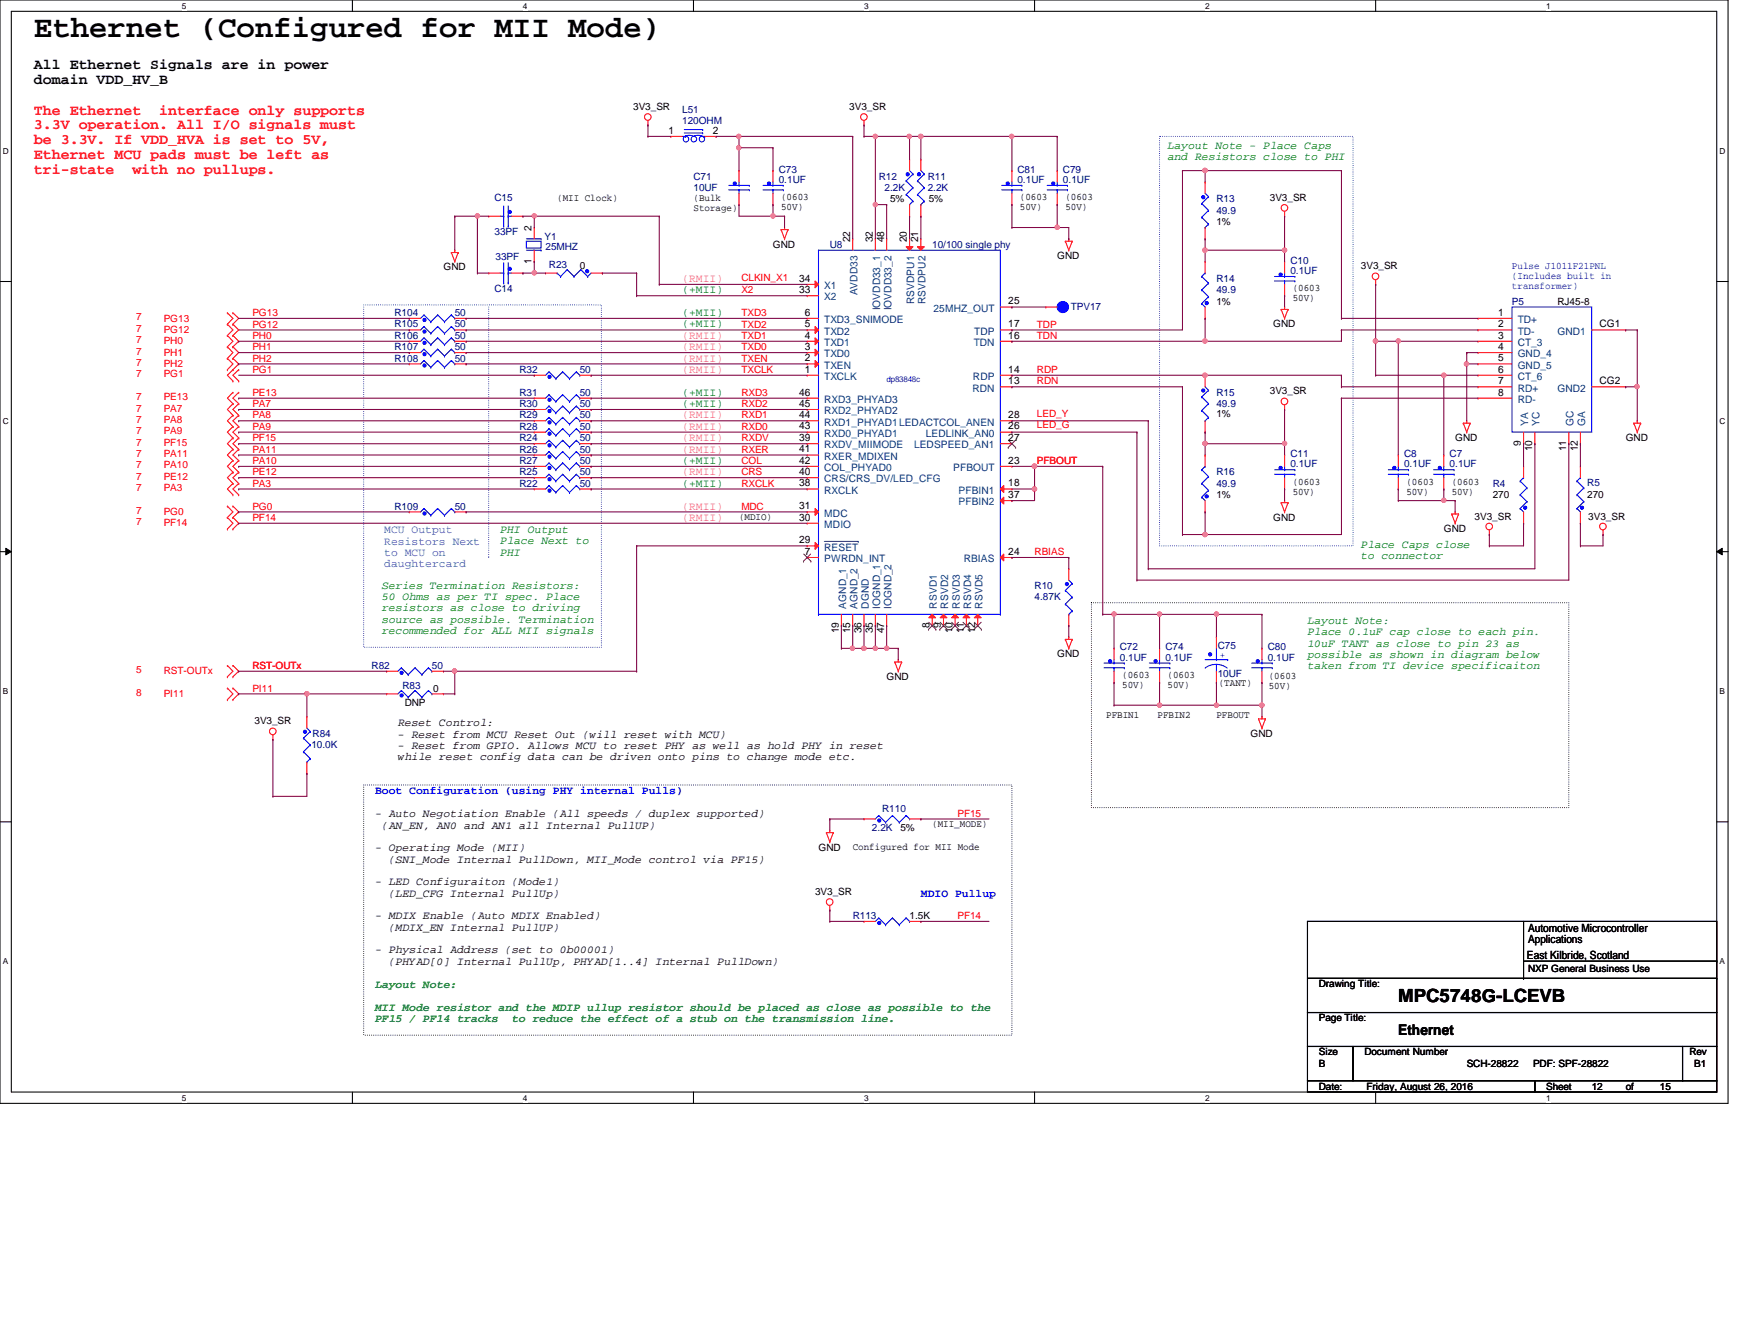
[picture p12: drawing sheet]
<svg xmlns="http://www.w3.org/2000/svg" width="279mm" height="216mm" viewBox="0 0 279 216" stroke-linecap="round" stroke-linejoin="round" font-family="sans-serif">
<defs><g id="words">
<text font-size="4.9" x="5.5" y="6">Ethernet (Configured for MII Mode)</text>
<text font-size="2.9" x="224.9" y="161.1">MPC5748G-LCEVB</text>
<g font-size="2.4">
<text x="5.5" y="11.1">All Ethernet Signals are in power</text>
<text x="5.5" y="13.5">domain VDD_HV_B</text>
<text x="224.9" y="166.4">Ethernet</text>
</g>
<g font-size="2.4" fill="#f00">
<text x="5.5" y="18.4">The Ethernet</text>
<text x="5.5" y="20.8">3.3V operation. All I/O signals must</text>
<text x="5.5" y="23.2">be 3.3V. If VDD_HVA is set to 5V,</text>
<text x="25.6" y="18.4">interface only supports</text>
<text x="5.5" y="25.5">Ethernet MCU pads must be left as</text>
<text x="5.5" y="27.9">tri-state</text>
<text x="21.3" y="27.9">with no pullups.</text>
</g>
<g font-size="1.8" fill="#008000">
<text x="187.8" y="23.9">Layout Note - Place Caps</text>
<text x="187.8" y="25.7">and Resistors close to PHI</text>
<text x="109.7" y="47.2">(+MII)</text>
<text x="109.7" y="52.6">(+MII)</text>
<text x="109.7" y="50.8">(+MII)</text>
<text x="109.7" y="65.4">(+MII)</text>
<text x="109.7" y="63.6">(+MII)</text>
<text x="109.7" y="74.6">(+MII)</text>
<text x="109.7" y="78.2">(+MII)</text>
<text x="80.5" y="85.7">PHI Output</text>
<text x="80.5" y="87.5">Place Next to</text>
<text x="80.5" y="89.3">PHI</text>
<text x="218.9" y="88.1">Place Caps close</text>
<text x="218.9" y="89.9">to connector</text>
<text x="61.4" y="94.7">Series Termination Resistors:</text>
<text x="61.4" y="96.5">50 Ohms as per TI spec. Place</text>
<text x="61.4" y="98.3">resistors as close to driving</text>
<text x="61.4" y="100.1">source as possible. Termination</text>
<text x="61.4" y="101.9">recommended for ALL MII signals</text>
<text x="210.3" y="100.3">Layout Note:</text>
<text x="210.3" y="102.2">Place 0.1uF cap close to each pin.</text>
<text x="210.3" y="104">10uF TANT as close to pin 23 as</text>
<text x="210.3" y="105.8">possible as shown in diagram below</text>
<text x="210.3" y="107.6">taken from TI device specificaiton</text>
<text x="60.3" y="158.8">Layout Note:</text>
<text x="60.3" y="162.5">MII Mode resistor and the MDIP ullup resistor should be placed as close as possible to the</text>
<text x="60.3" y="164.3">PF15 / PF14 tracks</text>
<text x="82.3" y="164.3">to reduce the effect of a stub on the transmission line.</text>
</g>
<g font-size="1.8" fill="#f0f">
<text x="109.7" y="45.3">(RMII)</text>
<text x="109.7" y="59.9">(RMII)</text>
<text x="109.7" y="58.1">(RMII)</text>
<text x="109.7" y="56.3">(RMII)</text>
<text x="109.7" y="54.5">(RMII)</text>
<text x="109.7" y="70.9">(RMII)</text>
<text x="109.7" y="67.3">(RMII)</text>
<text x="109.7" y="69.1">(RMII)</text>
<text x="109.7" y="72.8">(RMII)</text>
<text x="109.7" y="76.4">(RMII)</text>
<text x="109.7" y="81.9">(RMII)</text>
<text x="109.7" y="83.7">(RMII)</text>
</g>
<g font-size="1.8" fill="#0080ff">
<text x="61.8" y="85.7">MCU Output</text>
<text x="61.8" y="87.5">Resistors Next</text>
<text x="61.8" y="89.4">to MCU on</text>
<text x="61.8" y="91.2">daughtercard</text>
</g>
<g font-size="1.8">
<text x="64" y="116.8">Reset Control:</text>
<text x="64" y="118.6">- Reset from MCU Reset Out (will reset with MCU)</text>
<text x="64" y="120.4">- Reset from GPIO. Allows MCU to reset PHY as well as hold PHY in reset</text>
<text x="64" y="122.2">while reset config data can be driven onto pins to change mode etc.</text>
<text x="60.3" y="131.4">- Auto Negotiation Enable (All speeds / duplex supported)</text>
<text x="60.3" y="136.9">- Operating Mode (MII)</text>
<text x="61.4" y="133.2">(AN_EN, AN0 and AN1 all Internal PullUP)</text>
<text x="60.3" y="142.3">- LED Configuraiton (Mode1)</text>
<text x="62.5" y="138.7">(SNI_Mode Internal PullDown, MII_Mode control via PF15)</text>
<text x="60.3" y="147.8">- MDIX Enable (Auto MDIX Enabled)</text>
<text x="62.5" y="144.1">(LED_CFG Internal PullUp)</text>
<text x="62.5" y="149.6">(MDIX_EN Internal PullUP)</text>
<text x="245.8" y="149.8">Automotive Microcontroller</text>
<text x="60.3" y="153.2">- Physical Address (set to 0b00001)</text>
<text x="62.5" y="155.1">(PHYAD[0] Internal PullUp, PHYAD[1..4] Internal PullDown)</text>
<text x="245.6" y="154.2">East Kilbride, Scotland</text>
<text x="245.8" y="151.6">Applications</text>
</g>
<g font-size="1.8" fill="#00f">
<text x="60.3" y="127.7">Boot Configuration (using PHY internal Pulls)</text>
<text x="148.1" y="144.1">MDIO Pullup</text>
</g>
<g font-size="1.7">
<text x="107.5" y="21.5">1</text>
<text x="114.6" y="21.5">2</text>
<text x="85.5" y="37.1" transform="rotate(-90 85.5 37.1)">2</text>
<text x="136.7" y="38.9" transform="rotate(-90 136.7 38.9)">22</text>
<text x="140.4" y="38.9" transform="rotate(-90 140.4 38.9)">32</text>
<text x="142.2" y="38.9" transform="rotate(-90 142.2 38.9)">48</text>
<text x="145.9" y="38.9" transform="rotate(-90 145.9 38.9)">20</text>
<text x="147.7" y="38.9" transform="rotate(-90 147.7 38.9)">21</text>
<text x="85.5" y="42.4" transform="rotate(-90 85.5 42.4)">1</text>
<text x="128.5" y="47.1">33</text>
<text x="128.5" y="45.3">34</text>
<text x="129.5" y="52.6">5</text>
<text x="129.5" y="50.8">6</text>
<text x="162.2" y="52.6">17</text>
<text x="162.2" y="48.9">25</text>
<text x="241" y="50.8">1</text>
<text x="241" y="52.6">2</text>
<text x="257.3" y="52.6">CG1</text>
<text x="129.5" y="59.9">1</text>
<text x="129.5" y="58.1">2</text>
<text x="129.5" y="56.3">3</text>
<text x="129.5" y="54.4">4</text>
<text x="162.2" y="59.9">14</text>
<text x="162.2" y="54.4">16</text>
<text x="241" y="54.4">3</text>
<text x="241" y="56.3">4</text>
<text x="241" y="58.1">5</text>
<text x="241" y="59.9">6</text>
<text x="128.5" y="63.6">46</text>
<text x="128.5" y="65.4">45</text>
<text x="162.2" y="61.8">13</text>
<text x="241" y="61.8">7</text>
<text x="241" y="63.6">8</text>
<text x="257.3" y="61.8">CG2</text>
<text x="128.5" y="67.2">44</text>
<text x="128.5" y="69">43</text>
<text x="128.5" y="70.9">39</text>
<text x="162.2" y="67.2">28</text>
<text x="162.2" y="69">26</text>
<text x="162.2" y="70.9">27</text>
<text x="244.6" y="71.6" transform="rotate(-90 244.6 71.6)">9</text>
<text x="128.5" y="72.7">41</text>
<text x="128.5" y="76.4">40</text>
<text x="128.5" y="74.5">42</text>
<text x="162.2" y="74.5">23</text>
<text x="246.5" y="72.5" transform="rotate(-90 246.5 72.5)">10</text>
<text x="251.9" y="72.5" transform="rotate(-90 251.9 72.5)">11</text>
<text x="253.8" y="72.5" transform="rotate(-90 253.8 72.5)">12</text>
<text x="128.5" y="78.2">38</text>
<text x="128.5" y="81.9">31</text>
<text x="128.5" y="83.7">30</text>
<text x="162.2" y="80.1">37</text>
<text x="162.2" y="78.2">18</text>
<text x="128.5" y="87.3">29</text>
<text x="129.5" y="89.2">7</text>
<text x="162.2" y="89.2">24</text>
<text x="134.9" y="101.8" transform="rotate(-90 134.9 101.8)">19</text>
<text x="136.7" y="101.8" transform="rotate(-90 136.7 101.8)">15</text>
<text x="138.6" y="101.8" transform="rotate(-90 138.6 101.8)">36</text>
<text x="140.4" y="101.8" transform="rotate(-90 140.4 101.8)">35</text>
<text x="142.2" y="101.8" transform="rotate(-90 142.2 101.8)">47</text>
<text x="149.5" y="100.9" transform="rotate(-90 149.5 100.9)">8</text>
<text x="151.3" y="100.9" transform="rotate(-90 151.3 100.9)">9</text>
<text x="153.2" y="101.8" transform="rotate(-90 153.2 101.8)">10</text>
<text x="155" y="101.8" transform="rotate(-90 155 101.8)">11</text>
<text x="156.8" y="101.8" transform="rotate(-90 156.8 101.8)">12</text>
</g>
<g font-size="1.7" fill="#004080">
<text x="132.6" y="46.5">X1</text>
<text x="137.9" y="47.5" transform="rotate(-90 137.9 47.5)">AVDD33</text>
<text x="132.6" y="53.8">TXD2</text>
<text x="132.6" y="51.9">TXD3_SNIMODE</text>
<text x="132.6" y="48.3">X2</text>
<text x="141.6" y="49.9" transform="rotate(-90 141.6 49.9)">IOVDD33_1</text>
<text x="143.4" y="49.9" transform="rotate(-90 143.4 49.9)">IOVDD33_2</text>
<text x="147.1" y="48.9" transform="rotate(-90 147.1 48.9)">RSVDPU1</text>
<text x="148.9" y="48.9" transform="rotate(-90 148.9 48.9)">RSVDPU2</text>
<text x="150.2" y="50.1">25MHZ_OUT</text>
<text x="156.7" y="53.8">TDP</text>
<text x="244.1" y="51.9">TD+</text>
<text x="244.1" y="53.8">TD-</text>
<text x="250.5" y="53.8">GND1</text>
<text x="132.6" y="59.3">TXEN</text>
<text x="132.6" y="57.4">TXD0</text>
<text x="132.6" y="55.6">TXD1</text>
<text x="156.6" y="55.6">TDN</text>
<text x="244.1" y="55.6">CT_3</text>
<text x="244.1" y="57.4">GND_4</text>
<text x="244.1" y="59.3">GND_5</text>
<text x="132.6" y="61.1">TXCLK</text>
<text x="132.6" y="64.8">RXD3_PHYAD3</text>
<text x="156.4" y="62.9">RDN</text>
<text x="156.5" y="61.1">RDP</text>
<text x="244.1" y="61.1">CT_6</text>
<text x="244.1" y="62.9">RD+</text>
<text x="244.1" y="64.8">RD-</text>
<text x="250.5" y="62.9">GND2</text>
<text x="132.6" y="66.6">RXD2_PHYAD2</text>
<text x="132.6" y="68.4">RXD1_PHYAD1LEDACTCOL_ANEN</text>
<text x="132.6" y="70.2">RXD0_PHYAD1</text>
<text x="148.9" y="70.2">LEDLINK_AN0</text>
<text x="245.8" y="68.5" transform="rotate(-90 245.8 68.5)">YA</text>
<text x="247.6" y="68.5" transform="rotate(-90 247.6 68.5)">YC</text>
<text x="253.1" y="68.5" transform="rotate(-90 253.1 68.5)">GC</text>
<text x="255" y="68.5" transform="rotate(-90 255 68.5)">GA</text>
<text x="132.6" y="73.9">RXER_MDIXEN</text>
<text x="132.6" y="77.6">CRS/CRS_DV/LED_CFG</text>
<text x="132.6" y="72.1">RXDV_MIIMODE</text>
<text x="132.6" y="75.7">COL_PHYAD0</text>
<text x="147" y="72.1">LEDSPEED_AN1</text>
<text x="153.3" y="75.7">PFBOUT</text>
<text x="132.6" y="79.4">RXCLK</text>
<text x="132.6" y="83.1">MDC</text>
<text x="154.2" y="81.2">PFBIN2</text>
<text x="154.2" y="79.4">PFBIN1</text>
<text x="132.6" y="88.5">RESET</text>
<text x="132.6" y="84.9">MDIO</text>
<text x="132.6" y="90.4">PWRDN_INT</text>
<text x="155" y="90.4">RBIAS</text>
<text x="136.1" y="97.8" transform="rotate(-90 136.1 97.8)">AGND_1</text>
<text x="137.9" y="97.8" transform="rotate(-90 137.9 97.8)">AGND_2</text>
<text x="139.7" y="97.8" transform="rotate(-90 139.7 97.8)">DGND</text>
<text x="141.6" y="97.8" transform="rotate(-90 141.6 97.8)">IOGND_1</text>
<text x="143.4" y="97.8" transform="rotate(-90 143.4 97.8)">IOGND_2</text>
<text x="150.7" y="97.8" transform="rotate(-90 150.7 97.8)">RSVD1</text>
<text x="152.5" y="97.8" transform="rotate(-90 152.5 97.8)">RSVD2</text>
<text x="154.4" y="97.8" transform="rotate(-90 154.4 97.8)">RSVD3</text>
<text x="156.2" y="97.8" transform="rotate(-90 156.2 97.8)">RSVD4</text>
<text x="158" y="97.8" transform="rotate(-90 158 97.8)">RSVD5</text>
</g>
<g font-size="1.6">
<text x="101.9" y="17.7">3V3_SR</text>
<text x="136.6" y="17.7">3V3_SR</text>
<text x="89.6" y="32.3">(MII Clock)</text>
<text x="111.5" y="32.3">(Bulk</text>
<text x="111.5" y="34">Storage)</text>
<text x="125.6" y="32.2">(0603</text>
<text x="125.6" y="33.8">50V)</text>
<text x="143.2" y="32.5">5%</text>
<text x="149.4" y="32.5">5%</text>
<text x="164" y="32.2">(0603</text>
<text x="164" y="33.8">50V)</text>
<text x="171.4" y="32.2">(0603</text>
<text x="171.4" y="33.8">50V)</text>
<text x="204.3" y="32.3">3V3_SR</text>
<text x="124.3" y="39.8">GND</text>
<text x="170.1" y="41.7">GND</text>
<text x="195.7" y="36.2">1%</text>
<text x="71.3" y="43.5">GND</text>
<text x="93.3" y="43.3">0</text>
<text x="207.9" y="46.8">(0603</text>
<text x="218.9" y="43.3">3V3_SR</text>
<text x="195.7" y="49">1%</text>
<text x="204.8" y="52.6">GND</text>
<text x="207.9" y="48.4">50V)</text>
<text x="250.5" y="49">RJ45-8</text>
<text x="204.3" y="63.4">3V3_SR</text>
<text x="195.7" y="67.1">1%</text>
<text x="234.1" y="70.9">GND</text>
<text x="261.5" y="70.9">GND</text>
<text x="207.9" y="77.9">(0603</text>
<text x="226.2" y="77.9">(0603</text>
<text x="233.5" y="77.9">(0603</text>
<text x="118.9" y="83.6">(MDIO)</text>
<text x="195.7" y="80.1">1%</text>
<text x="204.8" y="83.7">GND</text>
<text x="207.9" y="79.5">50V)</text>
<text x="226.2" y="79.5">50V)</text>
<text x="233.5" y="79.5">50V)</text>
<text x="237.2" y="83.5">3V3_SR</text>
<text x="240.1" y="80.1">270</text>
<text x="255.3" y="80.1">270</text>
<text x="255.5" y="83.5">3V3_SR</text>
<text x="232.2" y="85.6">GND</text>
<text x="170.1" y="105.7">GND</text>
<text x="65.1" y="113.5">DNP</text>
<text x="69.7" y="111.2">0</text>
<text x="142.6" y="109.3">GND</text>
<text x="180.5" y="109">(0603</text>
<text x="180.5" y="110.6">50V)</text>
<text x="187.8" y="109">(0603</text>
<text x="187.8" y="110.6">50V)</text>
<text x="196" y="110.3">(TANT)</text>
<text x="204.1" y="109.2">(0603</text>
<text x="204.1" y="110.8">50V)</text>
<text x="40.9" y="116.5">3V3_SR</text>
<text x="177.9" y="115.4">PFBIN1</text>
<text x="186.2" y="115.4">PFBIN2</text>
<text x="195.7" y="115.4">PFBOUT</text>
<text x="201.2" y="118.5">GND</text>
<text x="131.7" y="136.8">GND</text>
<text x="137.2" y="136.6">Configured for MII Mode</text>
<text x="144.8" y="133.6">5%</text>
<text x="149.9" y="132.9">(MII_MODE)</text>
<text x="131.1" y="143.9">3V3_SR</text>
<text x="146.3" y="147.7">1.5K</text>
<text x="212.1" y="158.7">Drawing Title:</text>
<text x="245.8" y="156.3">NXP General Business Use</text>
<text x="212.1" y="164.2">Page Title:</text>
<text x="212.1" y="169.7">Size</text>
<text x="212.1" y="171.5">B</text>
<text x="219.5" y="169.7">Document Number</text>
<text x="235.9" y="171.5">SCH-28822</text>
<text x="246.6" y="171.5">PDF: SPF-28822</text>
<text x="271.7" y="169.7">Rev</text>
<text x="272.5" y="171.5">B1</text>
<text x="212.1" y="175.2">Date:</text>
<text x="219.8" y="175.2">Friday, August 26, 2016</text>
<text x="248.7" y="175.2">Sheet</text>
<text x="256" y="175.2">12</text>
<text x="261.5" y="175.2">of</text>
<text x="267" y="175.2">15</text>
</g>
<g font-size="1.6" fill="#000080">
<text x="109.7" y="18.2">L51</text>
<text x="109.7" y="19.9">120OHM</text>
<text x="111.5" y="28.9">C71</text>
<text x="125.3" y="27.8">C73</text>
<text x="125.3" y="29.4">0.1UF</text>
<text x="141.4" y="28.9">R12</text>
<text x="149.2" y="28.9">R11</text>
<text x="163.7" y="27.8">C81</text>
<text x="163.7" y="29.4">0.1UF</text>
<text x="171" y="27.8">C79</text>
<text x="171" y="29.4">0.1UF</text>
<text x="79.5" y="32.3">C15</text>
<text x="111.5" y="30.7">10UF</text>
<text x="142.3" y="30.7">2.2K</text>
<text x="149.2" y="30.7">2.2K</text>
<text x="195.7" y="32.5">R13</text>
<text x="195.7" y="34.3">49.9</text>
<text x="79.5" y="37.8">33PF</text>
<text x="79.7" y="41.9">33PF</text>
<text x="87.6" y="38.6">Y1</text>
<text x="87.8" y="40.2">25MHZ</text>
<text x="133.5" y="39.8">U8</text>
<text x="149.9" y="39.8">10/100 single phy</text>
<text x="79.5" y="46.9">C14</text>
<text x="88.3" y="43.1">R23</text>
<text x="195.7" y="45.3">R14</text>
<text x="195.7" y="47.2">49.9</text>
<text x="207.6" y="42.4">C10</text>
<text x="207.6" y="44">0.1UF</text>
<text x="63.5" y="50.8">R104</text>
<text x="63.5" y="52.6">R105</text>
<text x="73.2" y="50.8">50</text>
<text x="73.2" y="52.6">50</text>
<text x="172.3" y="49.9">TPV17</text>
<text x="243.2" y="49">P5</text>
<text x="63.5" y="58.1">R108</text>
<text x="63.5" y="54.5">R106</text>
<text x="63.5" y="56.3">R107</text>
<text x="73.2" y="58.1">50</text>
<text x="73.2" y="54.5">50</text>
<text x="73.2" y="56.3">50</text>
<text x="83.6" y="59.9">R32</text>
<text x="93.3" y="59.9">50</text>
<text x="83.6" y="63.6">R31</text>
<text x="83.6" y="65.4">R30</text>
<text x="93.3" y="63.6">50</text>
<text x="93.3" y="65.4">50</text>
<text x="195.7" y="63.6">R15</text>
<text x="195.7" y="65.4">49.9</text>
<text x="83.6" y="67.3">R29</text>
<text x="83.6" y="69.1">R28</text>
<text x="83.6" y="70.9">R24</text>
<text x="93.3" y="67.3">50</text>
<text x="93.3" y="69.1">50</text>
<text x="93.3" y="70.9">50</text>
<text x="83.6" y="72.8">R26</text>
<text x="83.6" y="74.6">R27</text>
<text x="83.6" y="76.4">R25</text>
<text x="93.3" y="72.8">50</text>
<text x="93.3" y="74.6">50</text>
<text x="93.3" y="76.4">50</text>
<text x="195.7" y="76.4">R16</text>
<text x="207.6" y="73.5">C11</text>
<text x="207.6" y="75.1">0.1UF</text>
<text x="225.8" y="73.5">C8</text>
<text x="225.8" y="75.1">0.1UF</text>
<text x="233.2" y="73.5">C7</text>
<text x="233.2" y="75.1">0.1UF</text>
<text x="63.5" y="81.9">R109</text>
<text x="73.2" y="81.9">50</text>
<text x="83.6" y="78.2">R22</text>
<text x="93.3" y="78.2">50</text>
<text x="195.7" y="78.2">49.9</text>
<text x="240.1" y="78.2">R4</text>
<text x="255.3" y="78.1">R5</text>
<text x="166.4" y="94.7">R10</text>
<text x="166.4" y="96.5">4.87K</text>
<text x="59.8" y="107.5">R82</text>
<text x="69.5" y="107.5">50</text>
<text x="180.1" y="104.6">C72</text>
<text x="180.1" y="106.2">0.1UF</text>
<text x="187.5" y="104.6">C74</text>
<text x="187.5" y="106.2">0.1UF</text>
<text x="195.9" y="104.4">C75</text>
<text x="203.9" y="104.6">C80</text>
<text x="203.9" y="106.2">0.1UF</text>
<text x="64.7" y="110.8">R83</text>
<text x="195.9" y="108.8">10UF</text>
<text x="50.3" y="118.5">R84</text>
<text x="50.1" y="120.3">10.0K</text>
<text x="141.9" y="130.6">R110</text>
<text x="140.3" y="133.6">2.2K</text>
<text x="137.2" y="147.7">R113</text>
</g>
<g font-size="1.6" fill="#f00">
<text x="119.3" y="47.2">X2</text>
<text x="119.3" y="45.1">CLKIN_X1</text>
<text x="21.9" y="51.5">7</text>
<text x="21.9" y="53.4">7</text>
<text x="26.3" y="51.7">PG13</text>
<text x="26.3" y="53.6">PG12</text>
<text x="40.6" y="50.8">PG13</text>
<text x="40.6" y="52.7">PG12</text>
<text x="119.3" y="50.8">TXD3</text>
<text x="119.3" y="52.7">TXD2</text>
<text x="166.8" y="52.7">TDP</text>
<text x="21.9" y="55.2">7</text>
<text x="21.9" y="57">7</text>
<text x="21.9" y="58.8">7</text>
<text x="26.3" y="55.4">PH0</text>
<text x="26.3" y="57.2">PH1</text>
<text x="26.3" y="59.1">PH2</text>
<text x="40.6" y="59.9">PG1</text>
<text x="40.6" y="54.5">PH0</text>
<text x="40.6" y="56.3">PH1</text>
<text x="40.6" y="58.1">PH2</text>
<text x="119.3" y="59.9">TXCLK</text>
<text x="119.3" y="58.1">TXEN</text>
<text x="119.3" y="56.3">TXD0</text>
<text x="119.3" y="54.5">TXD1</text>
<text x="166.8" y="54.5">TDN</text>
<text x="166.8" y="59.9">RDP</text>
<text x="21.9" y="64.3">7</text>
<text x="21.9" y="60.7">7</text>
<text x="26.3" y="64.3">PE13</text>
<text x="26.3" y="60.7">PG1</text>
<text x="40.6" y="65.4">PA7</text>
<text x="40.6" y="63.6">PE13</text>
<text x="119.3" y="63.6">RXD3</text>
<text x="119.3" y="65.4">RXD2</text>
<text x="166.8" y="61.8">RDN</text>
<text x="21.9" y="66.2">7</text>
<text x="21.9" y="68">7</text>
<text x="21.9" y="69.8">7</text>
<text x="21.9" y="71.7">7</text>
<text x="26.3" y="66.2">PA7</text>
<text x="26.3" y="68">PA8</text>
<text x="26.3" y="69.8">PA9</text>
<text x="26.3" y="71.7">PF15</text>
<text x="40.6" y="71">PF15</text>
<text x="40.6" y="69.1">PA9</text>
<text x="40.6" y="67.3">PA8</text>
<text x="119.3" y="71">RXDV</text>
<text x="119.3" y="67.3">RXD1</text>
<text x="119.3" y="69.1">RXD0</text>
<text x="166.8" y="67.1">LED_Y</text>
<text x="166.8" y="68.9">LED_G</text>
<text x="21.9" y="73.5">7</text>
<text x="21.9" y="75.3">7</text>
<text x="21.9" y="77.1">7</text>
<text x="26.3" y="73.5">PA11</text>
<text x="26.3" y="75.3">PA10</text>
<text x="26.3" y="77.1">PE12</text>
<text x="40.6" y="76.4">PE12</text>
<text x="40.6" y="74.6">PA10</text>
<text x="40.6" y="72.8">PA11</text>
<text x="119.3" y="72.8">RXER</text>
<text x="119.3" y="76.4">CRS</text>
<text x="119.3" y="74.6">COL</text>
<text x="166.8" y="74.6">PFBOUT</text>
<text x="21.9" y="82.6">7</text>
<text x="21.9" y="79">7</text>
<text x="26.3" y="82.8">PG0</text>
<text x="26.3" y="79">PA3</text>
<text x="40.6" y="78.2">PA3</text>
<text x="40.6" y="83.7">PF14</text>
<text x="40.6" y="81.9">PG0</text>
<text x="119.3" y="78.2">RXCLK</text>
<text x="119.3" y="81.9">MDC</text>
<text x="21.9" y="84.5">7</text>
<text x="26.3" y="84.6">PF14</text>
<text x="166.4" y="89.2">RBIAS</text>
<text x="40.6" y="107.5">RST-OUTx</text>
<text x="21.9" y="108.2">5</text>
<text x="21.9" y="111.9">8</text>
<text x="26.3" y="108.4">RST-OUTx</text>
<text x="26.3" y="112.1">PI11</text>
<text x="40.6" y="111.2">PI11</text>
<text x="154" y="131.3">PF15</text>
<text x="154" y="147.7">PF14</text>
</g>
<g font-size="1.6" fill="#00f">
<text x="243.2" y="43.3">Pulse J1011F21PNL</text>
<text x="243.2" y="44.9">(Includes built in</text>
<text x="243.2" y="46.5">transformer)</text>
<text x="196.2" y="105.7">+</text>
</g>
<g font-size="1.3">
<text x="29.3" y="1.4">5</text>
<text x="84.1" y="1.4">4</text>
<text x="139" y="1.4">3</text>
<text x="193.8" y="1.4">2</text>
<text x="248.7" y="1.4">1</text>
<text x=".5" y="24.7">D</text>
<text x="276.6" y="24.7">D</text>
<text x=".5" y="68.2">C</text>
<text x="276.6" y="68.2">C</text>
<text x=".5" y="111.6">B</text>
<text x="276.6" y="111.6">B</text>
<text x=".5" y="155">A</text>
<text x="276.6" y="155">A</text>
<text x="29.3" y="177">5</text>
<text x="84.1" y="177">4</text>
<text x="139" y="177">3</text>
<text x="193.8" y="177">2</text>
<text x="248.7" y="177">1</text>
</g>
<text font-size="1.3" fill="#00f" x="142.6" y="61.5">dp83848c</text>
</g></defs>
<path d="M0 0h278v177.4h-278zM1.8 1.8h274.3v173.8h-274.3z" fill="none" stroke="#000" stroke-width=".17"/>
<g fill="#fff">
<path d="M29.3 .2h.7v1.5h-.7z"/>
<path d="M29.3 175.8h.7v1.4h-.7z"/>
</g>
<path d="M56.7 0v1.8M56.7 175.6v1.8" fill="none" stroke="#000" stroke-width=".17"/>
<g fill="#fff">
<path d="M84.1 .2h.7v1.5h-.7z"/>
<path d="M84.1 175.8h.7v1.4h-.7z"/>
</g>
<path d="M111.5 0v1.8M111.5 175.6v1.8" fill="none" stroke="#000" stroke-width=".17"/>
<g fill="#fff">
<path d="M139 .2h.7v1.5h-.7z"/>
<path d="M139 175.8h.7v1.4h-.7z"/>
</g>
<path d="M166.4 0v1.8M166.4 175.6v1.8" fill="none" stroke="#000" stroke-width=".17"/>
<g fill="#fff">
<path d="M193.8 .2h.8v1.5h-.8z"/>
<path d="M193.8 175.8h.8v1.4h-.8z"/>
</g>
<path d="M221.3 0v1.8M221.3 175.6v1.8" fill="none" stroke="#000" stroke-width=".17"/>
<g fill="#fff">
<path d="M248.7 .2h.7v1.5h-.7z"/>
<path d="M248.7 175.8h.7v1.4h-.7z"/>
<path d="M.5 23.5h.9v1.5h-.9z"/>
<path d="M276.6 23.5h.9v1.5h-.9z"/>
<path d="M.5 67h.9v1.5h-.9z"/>
<path d="M276.6 67h.9v1.5h-.9z"/>
</g>
<path d="M0 45.3h1.8M276.1 45.3h1.9" fill="none" stroke="#000" stroke-width=".17"/>
<g fill="#fff">
<path d="M.5 110.4h.8v1.5h-.8z"/>
<path d="M276.6 110.4h.9v1.5h-.9z"/>
</g>
<path d="M0 88.7h1.8M276.1 88.7h1.9" fill="none" stroke="#000" stroke-width=".17"/>
<path d="M.9 88.1l.9 .6-.9 .5zM276.1 88.7l.9-.6v1.1z" fill="#000"/>
<path d="M.9 88.1l.9 .6-.9 .5zM276.1 88.7l.9-.6v1.1z" fill="none" stroke="#000" stroke-width=".16"/>
<g fill="#fff">
<path d="M.5 153.8h.8v1.5h-.8z"/>
<path d="M276.6 153.8h.9v1.5h-.9z"/>
</g>
<g fill="none" stroke="#000" stroke-width=".17">
<path d="M0 132.1h1.8M276.1 132.1h1.9M210.3 148.1h65.8v14.7h-65.8zM210.3 157.3h65.8M245.1 157.3h.1M245.1 148.1v9.2M245.1 154.5h31M276.1 157.3h.1M276.1 154.5h.1M210.3 162.8h65.8v5.4h-65.8zM210.3 168.2h7.3v5.5h-7.3zM210.3 173.7h36.6v1.9h-36.6z"/>
<path d="M217.6 168.2h53v5.5h-53zM246.9 173.7h29.2v1.9h-29.2zM270.6 168.2h5.5v5.5h-5.5z"/>
</g>
<path d="M186.5 21.9h31.1v65.9h-31.1zM58.5 49h38.2v55.1h-38.2zM78.6 49.4v40.2M78.6 89.6h.1" fill="none" stroke="#00f" stroke-width=".17" stroke-dasharray="0 .3"/>
<path d="M175.6 96.9h76.7v32.9h-76.7zM58.5 126.2h104.3v40.2h-104.3z" fill="none" stroke="#000" stroke-width=".17" stroke-dasharray="0 .3"/>
<g fill="none" stroke="#f00" stroke-width=".17">
<path d="M104.2 19.4v.7M139 19.4v.7M104.2 20.1h.1M125.6 36.9h.1M125.6 36.9h1.1M125.6 36.9l.6 1.5M126.2 36.6h.1M126.2 38.4h.1M126.2 36.6v.3M126.7 36.9h.1M126.7 36.9l-.5 1.5M139 20.1h.1"/>
<path d="M171.4 38.8h.1M171.4 38.8h1.1M171.4 38.8l.5 1.4M171.9 38.4h.1M171.9 38.4v.4M172.5 38.8h.1M172.5 38.8l-.6 1.4M206.6 34.8h.1M206.6 34v.8M36.6 50.3h.1M36.6 52.1h.1M36.6 53.9h.1"/>
<path d="M36.6 55.8h.1M36.6 57.6h.1M36.6 59.4h.1M36.6 50.3l.9 .9-.9 .9M36.6 52.1l.9 .9-.9 .9M36.6 53.9l.9 1-.9 .9M36.6 55.8l.9 .9-.9 .9M36.6 57.6l.9 .9-.9 .9M37.5 59.4h.1M37.5 52.1h.1M37.5 50.3h.1M37.5 53.9h.1"/>
<path d="M37.5 55.8h.1M37.5 57.6h.1M37.5 57.6l.9 .9-1.8 1.8 .9 1M37.5 50.3l.9 .9-.9 .9M37.5 52.1l.9 .9-.9 .9M37.5 53.9l.9 1-.9 .9M37.5 55.8l.9 .9-.9 .9M38.4 59.4h.1M38.4 59.4l-.9 .9 .9 1M72.6 40.6h.1M72.6 40.6h1.1M72.6 40.6l.6 1.4"/>
<path d="M73.2 40.2h.1M73.2 42h.1M73.2 40.2v.4M73.7 40.6h.1M73.7 40.6l-.5 1.4M171.9 40.2h.1M206.1 49.7h.1M206.1 49.7h1.1M206.1 49.7l.5 1.5M206.6 49.4h.1M206.6 51.2h.1M206.6 49.4v.3"/>
<path d="M207.2 49.7h.1M207.2 49.7l-.6 1.5M221.3 45.7h.1M221.3 45v.7M237.7 51.2h.1M237.7 53h.1M237.7 54.9h.1M237.7 56.7h.1M237.7 58.5h.1M237.7 51.2h5.5M237.7 53h5.5M237.7 54.9h5.5"/>
<path d="M237.7 56.7h5.5M237.7 58.5h5.5M256 53h5.5M261.5 53h.1M37.5 63.1h.1M37.5 64.9h.1M37.5 61.3h.1M37.5 66.8h.1M37.5 68.6h.1M37.5 70.4h.1M37.5 72.2h.1M37.5 74h.1"/>
<path d="M37.5 75.9h.1M37.5 77.7h.1M37.5 79.5h.1M37.5 63.1l-.9 .9 .9 .9M37.5 64.9l-.9 .9 .9 1M37.5 66.8l-.9 .8 .9 1M37.5 68.6l-.9 .9 .9 .9M37.5 70.4l-.9 .9 .9 .9M37.5 72.2l-.9 1 .9 .8M37.5 74l-.9 1 .9 .9M37.5 75.9l-.9 .9 .9 .9M37.5 77.7l-.9 .9 .9 .9"/>
<path d="M38.4 63.1h.1M38.4 64.9h.1M38.4 61.3h.1M38.4 66.8h.1M38.4 68.6h.1M38.4 70.4h.1M38.4 72.2h.1M38.4 74h.1M38.4 75.9h.1M38.4 77.7h.1M38.4 79.5h.1M38.4 63.1l-.9 .9 .9 .9"/>
<path d="M38.4 64.9l-.9 .9 .9 1M38.4 66.8l-.9 .8 .9 1M38.4 68.6l-.9 .9 .9 .9M38.4 70.4l-.9 .9 .9 .9M38.4 72.2l-.9 1 .9 .8M38.4 74l-.9 1 .9 .9M38.4 75.9l-.9 .9 .9 .9M38.4 77.7l-.9 .9 .9 .9M206.6 65.8h.1M206.6 65.1v.7M235.4 68h.1M235.4 68h1.1"/>
<path d="M235.4 68l.5 1.5M235.9 67.6h.1M235.9 69.5h.1M235.9 67.6v.4M236.5 68h.1M236.5 68l-.6 1.5M237.7 60.3h.1M237.7 62.2h.1M237.7 64h.1M237.7 60.3h5.5M237.7 62.2h5.5M237.7 64h5.5"/>
<path d="M245.1 71.3h.1M245.1 69.5v1.8M246.9 71.3h.1M246.9 69.5v1.8M252.3 71.3h.1M252.3 69.5v1.8M254.2 71.3h.1M254.2 69.5v1.8M256 62.2h5.5M261.5 62.2h.1M262.8 68h.1M262.8 68h1.1"/>
<path d="M262.8 68l.6 1.5M263.4 67.6h.1M263.4 69.5h.1M263.4 67.6v.4M263.9 68h.1M263.9 68l-.5 1.5M36.6 81.4h.1M36.6 83.2h.1M36.6 85h.1M36.6 81.4l.9 .9-.9 .9M36.6 83.2l.9 .9-.9 .9M37.5 83.2h.1"/>
<path d="M37.5 81.4h.1M37.5 85h.1M37.5 81.4l.9 .9-.9 .9M37.5 83.2l.9 .9-.9 .9M206.1 80.8h.1M206.1 80.8h1.1M206.1 80.8l.5 1.5M206.6 80.5h.1M206.6 82.3h.1M206.6 80.5v.3M207.2 80.8h.1M207.2 80.8l-.6 1.5"/>
<path d="M233.5 82.6h.1M233.5 82.6h1.1M233.5 82.6l.6 1.5M234.1 82.3h.1M234.1 84.1h.1M234.1 82.3v.3M234.6 82.6h.1M234.6 82.6l-.5 1.5M239.6 85.9h.1M239.6 85.2v.7M257.9 85.9h.1M257.9 85.2v.7"/>
<path d="M36.6 107h.1M36.6 108.8h.1M36.6 110.6h.1M36.6 112.5h.1M36.6 107l.9 .9-.9 .9M36.6 110.6l.9 .9-.9 1M37.5 108.8h.1M37.5 107h.1M37.5 112.5h.1M37.5 110.6h.1M37.5 107l.9 .9-.9 .9M37.5 110.6l.9 .9-.9 1"/>
<path d="M43.9 118.9h.1M43.9 118.2v.7M143.9 106.4h.1M143.9 106.4h1.1M143.9 106.4l.6 1.5M144.5 106h.1M144.5 107.9h.1M144.5 106v.4M145 106.4h.1M145 106.4l-.5 1.5M171.4 102.8h.1M171.4 102.8h1.1"/>
<path d="M171.4 102.8l.5 1.4M171.9 102.4h.1M171.9 104.2h.1M171.9 102.4v.4M172.5 102.8h.1M172.5 102.8l-.6 1.4M202.4 115.6h.1M202.4 115.6h1.1M202.4 115.6l.6 1.5M203 115.2h.1M203 117.1h.1M203 115.2v.4"/>
<path d="M203.5 115.6h.1M203.5 115.6l-.5 1.5M132.9 133.9h.1M132.9 133.9h1.1M132.9 133.9l.6 1.4M133.5 133.5h.1M133.5 135.3h.1M133.5 133.5v.4M134 133.9h.1M134 133.9l-.5 1.4M133.5 146.3h.1M133.5 145.6v.7"/>
<circle cx="104.2" cy="18.8" r=".54"/>
<circle cx="139" cy="18.8" r=".54"/>
<circle cx="206.6" cy="33.4" r=".54"/>
<circle cx="221.2" cy="44.4" r=".54"/>
<circle cx="206.6" cy="64.5" r=".54"/>
<circle cx="239.5" cy="84.6" r=".54"/>
<circle cx="257.8" cy="84.6" r=".54"/>
<circle cx="43.9" cy="117.6" r=".54"/>
<circle cx="133.4" cy="145" r=".54"/>
</g>
<g fill="none" stroke="#00f" stroke-width=".17">
<path d="M243.2 49.4h12.8v20.1h-12.8zM48.8 118.7h.1M48.8 118.7l1.1 1.1M49.4 117.1l.5 .5M49.9 117.6h.1M49.9 119.8h.1M49.9 117.6l-1.1 1.1M49.9 119.8l-1.1 1.1M48.8 120.9h.1M48.8 120.9l1.1 1.1M49.4 122.5h.1M49.9 122h.1"/>
<path d="M49.9 122l-.5 .5"/>
</g>
<circle cx="49.1" cy="117.6" r=".26" fill="#00f"/>
<g fill="none" stroke="#00f" stroke-width=".17">
<path d="M201.3 107.4h3.3M201.3 106.6h3.3M203 107.4h.1M203 107.4v.5M204.6 107.4h.1M204.6 106.6h.1"/>
<circle cx="49.1" cy="117.6" r=".26"/>
</g>
<path d="M49.4 115.2h.1M49.4 115.2v1.9M49.4 124.3h.1M49.4 122.5v1.8" fill="none" stroke="#f00" stroke-width=".17"/>
<circle cx="202.3" cy="106.3" r=".26" fill="#00f"/>
<g fill="none" stroke="#00f" stroke-width=".17">
<path d="M68.2 81.7h.1M68.2 81.7l-.6 .6M68.2 81.7l1.1 1.1M69.3 82.8h.1M70.4 81.7h.1M70.4 81.7l-1.1 1.1M70.4 81.7l1.1 1.1M71.5 82.8h.1M72.6 81.7h.1M72.6 81.7l-1.1 1.1M72.6 81.7l.6 .6M73.2 82.3h.1"/>
<path d="M203 106.6h.1M203 106v.6"/>
<circle cx="202.3" cy="106.3" r=".26"/>
</g>
<path d="M203 104.2h.1M203 109.7h.1M203 104.2v1.8M203 107.9v1.8" fill="none" stroke="#f00" stroke-width=".17"/>
<circle cx="68.3" cy="82.6" r=".26" fill="#00f"/>
<g fill="none" stroke="#00f" stroke-width=".17">
<path d="M147.6 29.1h.1M147.6 31.3h.1M147.6 29.1l1.1 1.1M147.6 31.3l1.1 1M148.1 32.9h.1M148.1 27.4l.6 .6M148.7 28h.1M148.7 30.2h.1M148.7 32.3h.1M148.7 28l-1.1 1.1M148.7 30.2l-1.1 1.1M148.7 32.3l-.6 .6"/>
<circle cx="68.3" cy="82.6" r=".26"/>
</g>
<path d="M65.8 82.3h.1M65.8 82.3h1.8M73.2 82.3h1.8M75 82.3h.1" fill="none" stroke="#f00" stroke-width=".17"/>
<circle cx="147.8" cy="28" r=".26" fill="#00f"/>
<g fill="none" stroke="#00f" stroke-width=".17">
<path d="M184.9 107.4h3.3M184.9 106.6h3.3M186.5 107.4h.1M186.5 107.4v.5M188.2 107.4h.1M188.2 106.6h.1"/>
<circle cx="147.8" cy="28" r=".26"/>
</g>
<path d="M148.1 25.6h.1M148.1 34.8h.1M148.1 25.6v1.8M148.1 32.9v1.9" fill="none" stroke="#f00" stroke-width=".17"/>
<circle cx="185.9" cy="106.3" r=".26" fill="#00f"/>
<g fill="none" stroke="#00f" stroke-width=".17">
<path d="M88.3 63.5h.1M88.3 63.5l-.5 .5M88.3 63.5l1.1 1.1M89.4 64.6h.1M90.5 63.5h.1M90.5 63.5l-1.1 1.1M90.5 63.5l1.1 1.1M91.6 64.6h.1M92.7 63.5h.1M92.7 63.5l-1.1 1.1M92.7 63.5l.6 .5M93.3 64h.1"/>
<path d="M186.5 106.6h.1M186.5 106v.6"/>
<circle cx="185.9" cy="106.3" r=".26"/>
</g>
<path d="M186.5 104.2h.1M186.5 109.7h.1M186.5 104.2v1.8M186.5 107.9v1.8" fill="none" stroke="#f00" stroke-width=".17"/>
<circle cx="88.4" cy="64.3" r=".26" fill="#00f"/>
<g fill="none" stroke="#00f" stroke-width=".17">
<path d="M141.4 147.6h.1M141.4 147.6l-.6 .5M141.4 147.6l1.1 1.1M142.5 148.7h.1M143.6 147.6h.1M143.6 147.6l-1.1 1.1M143.6 147.6l1.1 1.1M144.7 148.7h.1M145.8 147.6h.1M145.8 147.6l-1.1 1.1M145.8 147.6l.5 .5M146.3 148.1h.1"/>
<circle cx="88.4" cy="64.3" r=".26"/>
</g>
<path d="M85.9 64h.1M85.9 64h1.9M93.3 64h1.8M95.1 64h.1" fill="none" stroke="#f00" stroke-width=".17"/>
<circle cx="141.4" cy="148.4" r=".26" fill="#00f"/>
<g fill="none" stroke="#00f" stroke-width=".17">
<path d="M168.4 30.5h3.3M168.4 29.8h3.3M170.1 30.5h.1M170.1 30.5v.6M171.7 30.5h.1M171.7 29.8h.1"/>
<circle cx="141.4" cy="148.4" r=".26"/>
</g>
<path d="M139 148.1h.1M139 148.1h1.8M146.3 148.1h1.8M148.1 148.1h.1" fill="none" stroke="#f00" stroke-width=".17"/>
<circle cx="169.4" cy="29.5" r=".26" fill="#00f"/>
<g fill="none" stroke="#00f" stroke-width=".17">
<path d="M80.5 34.8h.5M81 36.4h.1M81 34.8h.1M81 33.1v3.3M81.7 36.4h.1M81.7 33.1v3.3M170.1 29.8h.1M170.1 29.3v.5"/>
<circle cx="169.4" cy="29.5" r=".26"/>
</g>
<path d="M170.1 27.4h.1M170.1 32.9h.1M170.1 27.4v1.9M170.1 31.1v1.8" fill="none" stroke="#f00" stroke-width=".17"/>
<circle cx="82" cy="34.1" r=".26" fill="#00f"/>
<g fill="none" stroke="#00f" stroke-width=".17">
<path d="M81.7 34.8h.1M81.7 34.8h.6M68.2 58h.1M68.2 58l-.6 .5M68.2 58l1.1 1.1M69.3 59.1h.1M70.4 58h.1M70.4 58l-1.1 1.1M70.4 58l1.1 1.1M71.5 59.1h.1M72.6 58h.1M72.6 58l-1.1 1.1"/>
<path d="M72.6 58l.6 .5M73.2 58.5h.1"/>
<circle cx="82" cy="34.1" r=".26"/>
</g>
<path d="M78.6 34.8h.1M78.6 34.8h1.9M82.3 34.8h1.8M84.1 34.8h.1" fill="none" stroke="#f00" stroke-width=".17"/>
<circle cx="68.3" cy="58.8" r=".26" fill="#00f"/>
<g fill="none" stroke="#00f" stroke-width=".17">
<path d="M88.3 59.8h.1M88.3 59.8l-.5 .5M88.3 59.8l1.1 1.1M90.5 59.8h.1M90.5 59.8l-1.1 1.1M90.5 59.8l1.1 1.1M92.7 59.8h.1M92.7 59.8l-1.1 1.1M92.7 59.8l.6 .5M89.4 60.9h.1M91.6 60.9h.1M93.3 60.3h.1"/>
<circle cx="68.3" cy="58.8" r=".26"/>
</g>
<path d="M65.8 58.5h.1M65.8 58.5h1.8M73.2 58.5h1.8M75 58.5h.1" fill="none" stroke="#f00" stroke-width=".17"/>
<circle cx="88.4" cy="60.6" r=".26" fill="#00f"/>
<g fill="none" stroke="#00f" stroke-width=".17">
<path d="M177.6 107.4h3.2M177.6 106.6h3.2M179.2 107.4h.1M179.2 107.4v.5M180.8 107.4h.1M180.8 106.6h.1"/>
<circle cx="88.4" cy="60.6" r=".26"/>
</g>
<path d="M85.9 60.3h.1M85.9 60.3h1.9M93.3 60.3h1.8M95.1 60.3h.1" fill="none" stroke="#f00" stroke-width=".17"/>
<circle cx="178.6" cy="106.3" r=".26" fill="#00f"/>
<g fill="none" stroke="#00f" stroke-width=".17">
<path d="M171.4 94.9h.1M171.4 97.1h.1M171.4 94.9l1.1 1.1M171.4 97.1l1.1 1.1M171.9 98.8h.1M171.9 93.3l.6 .5M172.5 93.8h.1M172.5 96h.1M172.5 98.2h.1M172.5 93.8l-1.1 1.1M172.5 96l-1.1 1.1M172.5 98.2l-.6 .6"/>
<path d="M179.2 106.6h.1M179.2 106v.6"/>
<circle cx="178.6" cy="106.3" r=".26"/>
</g>
<path d="M179.2 104.2h.1M179.2 109.7h.1M179.2 104.2v1.8M179.2 107.9v1.8" fill="none" stroke="#f00" stroke-width=".17"/>
<circle cx="171.6" cy="93.9" r=".26" fill="#00f"/>
<g fill="none" stroke="#00f" stroke-width=".17">
<path d="M244.5 79.5h.1M244.5 77.3h.1M244.5 79.5l1.1 1.1M244.5 77.3l1.1 1.1M245.1 76.8h.1M245.1 76.8l-.6 .5M245.6 78.4h.1M245.6 78.4l-1.1 1.1M244.5 81.7h.1M244.5 81.7l.6 .6M245.6 80.6h.1M245.6 80.6l-1.1 1.1"/>
<circle cx="171.6" cy="93.9" r=".26"/>
</g>
<path d="M171.9 91.4h.1M171.9 91.4v1.9M171.9 98.8v1.8M171.9 100.6h.1" fill="none" stroke="#f00" stroke-width=".17"/>
<circle cx="245.3" cy="81.6" r=".26" fill="#00f"/>
<g fill="none" stroke="#00f" stroke-width=".17">
<path d="M68.2 50.6h.1M68.2 50.6l-.6 .6M68.2 50.6l1.1 1.1M69.3 51.7h.1M70.4 50.6h.1M70.4 50.6l-1.1 1.1M70.4 50.6l1.1 1.1M71.5 51.7h.1M72.6 50.6h.1M72.6 50.6l-1.1 1.1M72.6 50.6l.6 .6M73.2 51.2h.1"/>
<circle cx="245.3" cy="81.6" r=".26"/>
</g>
<path d="M245.1 75h.1M245.1 75v1.8M245.1 84.1h.1M245.1 82.3v1.8" fill="none" stroke="#f00" stroke-width=".17"/>
<circle cx="68.3" cy="51.4" r=".26" fill="#00f"/>
<g fill="none" stroke="#00f" stroke-width=".17">
<path d="M145.8 29.1h.1M145.8 31.3h.1M145.8 29.1l1.1 1.1M145.8 31.3l1.1 1M146.3 32.9h.1M146.3 27.4l.6 .6M146.9 28h.1M146.9 30.2h.1M146.9 32.3h.1M146.9 28l-1.1 1.1M146.9 30.2l-1.1 1.1M146.9 32.3l-.6 .6"/>
<circle cx="68.3" cy="51.4" r=".26"/>
</g>
<path d="M65.8 51.2h.1M65.8 51.2h1.8M73.2 51.2h1.8M75 51.2h.1" fill="none" stroke="#f00" stroke-width=".17"/>
<circle cx="146" cy="28" r=".26" fill="#00f"/>
<g fill="none" stroke="#00f" stroke-width=".17">
<path d="M88.3 65.3h.1M88.3 65.3l-.5 .5M88.3 65.3l1.1 1.1M89.4 66.4h.1M90.5 65.3h.1M90.5 65.3l-1.1 1.1M90.5 65.3l1.1 1.1M91.6 66.4h.1M92.7 65.3h.1M92.7 65.3l-1.1 1.1M92.7 65.3l.6 .5M93.3 65.8h.1"/>
<circle cx="146" cy="28" r=".26"/>
</g>
<path d="M146.3 25.6h.1M146.3 34.8h.1M146.3 25.6v1.8M146.3 32.9v1.9" fill="none" stroke="#f00" stroke-width=".17"/>
<circle cx="88.4" cy="66.1" r=".26" fill="#00f"/>
<g fill="none" stroke="#00f" stroke-width=".17">
<path d="M205 45.2h3.3M205 44.4h3.3M206.6 45.2h.1M206.6 45.2v.5M208.3 45.2h.1M208.3 44.4h.1"/>
<circle cx="88.4" cy="66.1" r=".26"/>
</g>
<path d="M85.9 65.8h.1M85.9 65.8h1.9M93.3 65.8h1.8M95.1 65.8h.1" fill="none" stroke="#f00" stroke-width=".17"/>
<circle cx="206" cy="44.2" r=".26" fill="#00f"/>
<g fill="none" stroke="#00f" stroke-width=".17">
<path d="M193.3 32.7h.1M193.3 34.9h.1M193.3 32.7l1.1 1.1M193.3 34.9l1.1 1.1M193.8 36.6h.1M193.8 31.1l.6 .5M194.4 31.6h.1M194.4 33.8h.1M194.4 36h.1M194.4 31.6l-1.1 1.1M194.4 33.8l-1.1 1.1M194.4 36l-.6 .6"/>
<path d="M206.6 44.4h.1M206.6 43.9v.5"/>
<circle cx="206" cy="44.2" r=".26"/>
</g>
<path d="M206.6 42h.1M206.6 47.5h.1M206.6 42v1.9M206.6 45.7v1.8" fill="none" stroke="#f00" stroke-width=".17"/>
<circle cx="193.5" cy="31.7" r=".26" fill="#00f"/>
<g fill="none" stroke="#00f" stroke-width=".17">
<path d="M84.7 38.8h2.3v1.1h-2.3zM84.7 38.4h2.3M87 38.4h.1M68.2 54.3h.1M68.2 54.3l-.6 .6M68.2 54.3l1.1 1.1M69.3 55.4h.1M70.4 54.3h.1M70.4 54.3l-1.1 1.1M70.4 54.3l1.1 1.1M71.5 55.4h.1M72.6 54.3h.1"/>
<path d="M72.6 54.3l-1.1 1.1M72.6 54.3l.6 .6M73.2 54.9h.1M84.7 40.2h2.3M87 40.2h.1"/>
<circle cx="193.5" cy="31.7" r=".26"/>
</g>
<path d="M85.9 36.6h.1M85.9 36.6v1.8M193.8 29.3h.1M193.8 38.4h.1M193.8 29.3v1.8M193.8 36.6v1.8M85.9 42h.1M85.9 40.2v1.8" fill="none" stroke="#f00" stroke-width=".17"/>
<circle cx="68.3" cy="55.1" r=".26" fill="#00f"/>
<g fill="none" stroke="#00f" stroke-width=".17">
<path d="M253.7 79.5h.1M253.7 77.3h.1M253.7 79.5l1.1 1.1M253.7 77.3l1.1 1.1M254.2 76.8h.1M254.2 76.8l-.5 .5M254.8 78.4h.1M254.8 78.4l-1.1 1.1M253.7 81.7h.1M253.7 81.7l.5 .6M254.8 80.6h.1M254.8 80.6l-1.1 1.1"/>
<circle cx="68.3" cy="55.1" r=".26"/>
</g>
<path d="M65.8 54.9h.1M65.8 54.9h1.8M73.2 54.9h1.8M75 54.9h.1" fill="none" stroke="#f00" stroke-width=".17"/>
<circle cx="254.5" cy="81.6" r=".26" fill="#00f"/>
<g fill="none" stroke="#00f" stroke-width=".17">
<path d="M88.3 67.1h.1M88.3 67.1l-.5 .5M88.3 67.1l1.1 1.1M89.4 68.2h.1M90.5 67.1h.1M90.5 67.1l-1.1 1.1M90.5 67.1l1.1 1.1M91.6 68.2h.1M92.7 67.1h.1M92.7 67.1l-1.1 1.1M92.7 67.1l.6 .5M93.3 67.6h.1"/>
<circle cx="254.5" cy="81.6" r=".26"/>
</g>
<path d="M254.2 75h.1M254.2 75v1.8M254.2 84.1h.1M254.2 82.3v1.8" fill="none" stroke="#f00" stroke-width=".17"/>
<circle cx="88.4" cy="67.9" r=".26" fill="#00f"/>
<g fill="none" stroke="#00f" stroke-width=".17">
<path d="M80.5 43.9h.5M81 45.5h.1M81 43.9h.1M81 42.2v3.3M81.7 45.5h.1M81.7 42.2v3.3"/>
<circle cx="88.4" cy="67.9" r=".26"/>
</g>
<path d="M85.9 67.6h.1M85.9 67.6h1.9M93.3 67.6h1.8M95.1 67.6h.1" fill="none" stroke="#f00" stroke-width=".17"/>
<circle cx="82" cy="43.2" r=".26" fill="#00f"/>
<g fill="none" stroke="#00f" stroke-width=".17">
<path d="M81.7 43.9h.1M81.7 43.9h.6M193.3 48.8h.1M193.3 46.6h.1M193.3 44.4h.1M193.3 48.8l.5 .6M193.3 46.6l1.1 1.1M193.3 44.4l1.1 1.1M193.8 43.9h.1M193.8 43.9l-.5 .5M194.4 47.7h.1M194.4 45.5h.1"/>
<path d="M194.4 47.7l-1.1 1.1M194.4 45.5l-1.1 1.1"/>
<circle cx="82" cy="43.2" r=".26"/>
</g>
<path d="M78.6 43.9h.1M78.6 43.9h1.9M82.3 43.9h1.8M84.1 43.9h.1" fill="none" stroke="#f00" stroke-width=".17"/>
<circle cx="194.1" cy="48.7" r=".26" fill="#00f"/>
<g fill="none" stroke="#00f" stroke-width=".17">
<path d="M68.2 52.5h.1M68.2 52.5l-.6 .5M68.2 52.5l1.1 1.1M69.3 53.6h.1M70.4 52.5h.1M70.4 52.5l-1.1 1.1M70.4 52.5l1.1 1.1M71.5 53.6h.1M72.6 52.5h.1M72.6 52.5l-1.1 1.1M72.6 52.5l.6 .5M73.2 53h.1"/>
<circle cx="194.1" cy="48.7" r=".26"/>
</g>
<path d="M193.8 51.2h.1M193.8 42h.1M193.8 42v1.9M193.8 49.4v1.8" fill="none" stroke="#f00" stroke-width=".17"/>
<circle cx="68.3" cy="53.3" r=".26" fill="#00f"/>
<g fill="none" stroke="#00f" stroke-width=".17">
<path d="M88.3 72.6h.1M88.3 72.6l-.5 .6M88.3 72.6l1.1 1.1M89.4 73.7h.1M90.5 72.6h.1M90.5 72.6l-1.1 1.1M90.5 72.6l1.1 1.1M91.6 73.7h.1M92.7 72.6h.1M92.7 72.6l-1.1 1.1M92.7 72.6l.6 .6M93.3 73.2h.1"/>
<circle cx="68.3" cy="53.3" r=".26"/>
</g>
<path d="M65.8 53h.1M65.8 53h1.8M73.2 53h1.8M75 53h.1" fill="none" stroke="#f00" stroke-width=".17"/>
<circle cx="88.4" cy="73.4" r=".26" fill="#00f"/>
<g fill="none" stroke="#00f" stroke-width=".17">
<path d="M68.2 56.1h.1M68.2 56.1l-.6 .6M68.2 56.1l1.1 1.1M69.3 57.2h.1M70.4 56.1h.1M70.4 56.1l-1.1 1.1M70.4 56.1l1.1 1.1M71.5 57.2h.1M72.6 56.1h.1M72.6 56.1l-1.1 1.1M72.6 56.1l.6 .6M73.2 56.7h.1"/>
<circle cx="88.4" cy="73.4" r=".26"/>
</g>
<path d="M85.9 73.2h.1M85.9 73.2h1.9M93.3 73.2h1.8M95.1 73.2h.1" fill="none" stroke="#f00" stroke-width=".17"/>
<circle cx="68.3" cy="56.9" r=".26" fill="#00f"/>
<g fill="none" stroke="#00f" stroke-width=".17">
<path d="M205 76.2h3.3M205 75.5h3.3M206.6 76.2h.1M206.6 76.2v.6M208.3 76.2h.1M208.3 75.5h.1"/>
<circle cx="68.3" cy="56.9" r=".26"/>
</g>
<path d="M65.8 56.7h.1M65.8 56.7h1.8M73.2 56.7h1.8M75 56.7h.1" fill="none" stroke="#f00" stroke-width=".17"/>
<circle cx="206" cy="75.2" r=".26" fill="#00f"/>
<g fill="none" stroke="#00f" stroke-width=".17">
<path d="M109.7 21.9h.6M110.1 21.4h2.9M110.1 20.8h2.9M110.2 21.8h.7l.6 .1M110.3 21.9h.1M111.7 21.8h.7l.6 .1M112.8 21.9h.6M113 21.4h.1M113 20.8h.1M113.4 21.9h.1M88.3 68.9h.1M88.3 68.9l-.5 .6"/>
<path d="M88.3 68.9l1.1 1.1M89.4 70h.1M90.5 68.9h.1M90.5 68.9l-1.1 1.1M90.5 68.9l1.1 1.1M91.6 70h.1M92.7 68.9h.1M92.7 68.9l-1.1 1.1M92.7 68.9l.6 .6M93.3 69.5h.1M206.6 75.5h.1M206.6 75v.5"/>
<circle cx="110.3" cy="22.4" r=".45"/>
<circle cx="111.6" cy="22.4" r=".45"/>
<circle cx="112.9" cy="22.4" r=".44"/>
<circle cx="206" cy="75.2" r=".26"/>
</g>
<path d="M107.9 21.9h.1M107.9 21.9h1.8M113.4 21.9h1.8M115.2 21.9h.1M206.6 73.2h.1M206.6 78.6h.1M206.6 73.2v1.8M206.6 76.8v1.8" fill="none" stroke="#f00" stroke-width=".17"/>
<circle cx="88.4" cy="69.7" r=".26" fill="#00f"/>
<g fill="none" stroke="#00f" stroke-width=".17">
<path d="M117.2 30.5h3.3M117.2 29.8h3.3M118.9 30.5h.1M118.9 30.5v.6M120.5 30.5h.1M120.5 29.8h.1"/>
<circle cx="88.4" cy="69.7" r=".26"/>
</g>
<path d="M85.9 69.5h.1M85.9 69.5h1.9M93.3 69.5h1.8M95.1 69.5h.1" fill="none" stroke="#f00" stroke-width=".17"/>
<circle cx="118.2" cy="29.5" r=".26" fill="#00f"/>
<g fill="none" stroke="#00f" stroke-width=".17">
<path d="M118.9 29.8h.1M118.9 29.3v.5M64.6 107.4h.1M64.6 107.4l-.6 .5M64.6 107.4l1.1 1.1M65.7 108.5h.1M66.8 107.4h.1M66.8 107.4l-1.1 1.1M66.8 107.4l1.1 1.1M67.9 108.5h.1M68.9 107.4h.1M68.9 107.4l-1 1.1"/>
<path d="M68.9 107.4l.6 .5M69.5 107.9h.1"/>
<circle cx="118.2" cy="29.5" r=".26"/>
</g>
<path d="M118.9 27.4h.1M118.9 32.9h.1M118.9 27.4v1.9M118.9 31.1v1.8" fill="none" stroke="#f00" stroke-width=".17"/>
<circle cx="64.6" cy="108.2" r=".26" fill="#00f"/>
<g fill="none" stroke="#00f" stroke-width=".17">
<path d="M193.8 106h3.7M195.7 107.9h.1M195.7 106h.1M195.7 106.8l.7 .1 1 .5M195.7 106.8l-1.2 .2-.7 .4M195.7 104.2v1.8M195.7 106.8v1.1M197.5 106h.1"/>
<circle cx="64.6" cy="108.2" r=".26"/>
</g>
<path d="M62.2 107.9h.1M62.2 107.9h1.8M69.5 107.9h1.8M71.3 107.9h.1" fill="none" stroke="#f00" stroke-width=".17"/>
<circle cx="194.6" cy="105.2" r=".26" fill="#00f"/>
<g fill="none" stroke="#00f" stroke-width=".17">
<path d="M88.3 74.4h.1M88.3 74.4l-.5 .6M88.3 74.4l1.1 1.1M89.4 75.5h.1M90.5 74.4h.1M90.5 74.4l-1.1 1.1M90.5 74.4l1.1 1.1M91.6 75.5h.1M92.7 74.4h.1M92.7 74.4l-1.1 1.1M92.7 74.4l.6 .6M93.3 75h.1"/>
<circle cx="194.6" cy="105.2" r=".26"/>
</g>
<path d="M195.7 102.4h.1M195.7 109.7h.1M195.7 102.4v1.8M195.7 107.9v1.8" fill="none" stroke="#f00" stroke-width=".17"/>
<circle cx="88.4" cy="75.2" r=".26" fill="#00f"/>
<g fill="none" stroke="#00f" stroke-width=".17">
<path d="M230.6 76.2h3.3M230.6 75.5h3.3M232.2 76.2h.1M232.2 76.2v.6M233.9 76.2h.1M233.9 75.5h.1"/>
<circle cx="88.4" cy="75.2" r=".26"/>
</g>
<path d="M85.9 75h.1M85.9 75h1.9M93.3 75h1.8M95.1 75h.1" fill="none" stroke="#f00" stroke-width=".17"/>
<circle cx="231.6" cy="75.2" r=".26" fill="#00f"/>
<g fill="none" stroke="#00f" stroke-width=".17">
<path d="M232.2 75.5h.1M232.2 75v.5M141.4 131.1h.1M141.4 131.1l-.6 .6M141.4 131.1l1.1 1.1M142.5 132.2h.1M143.6 131.1h.1M143.6 131.1l-1.1 1.1M143.6 131.1l1.1 1.1M144.7 132.2h.1M145.8 131.1h.1M145.8 131.1l-1.1 1.1"/>
<path d="M145.8 131.1l.5 .6M146.3 131.7h.1"/>
<circle cx="231.6" cy="75.2" r=".26"/>
</g>
<path d="M232.2 73.2h.1M232.2 78.6h.1M232.2 73.2v1.8M232.2 76.8v1.8" fill="none" stroke="#f00" stroke-width=".17"/>
<circle cx="141.4" cy="131.9" r=".26" fill="#00f"/>
<circle cx="141.4" cy="131.9" r=".26" fill="none" stroke="#00f" stroke-width=".17"/>
<path d="M139 131.7h.1M139 131.7h1.8M146.3 131.7h1.8M148.1 131.7h.1" fill="none" stroke="#f00" stroke-width=".17"/>
<circle cx="171" cy="49.4" r=".91" fill="#00f"/>
<g fill="none" stroke="#00f" stroke-width=".17">
<path d="M88.3 76.2h.1M88.3 76.2l-.5 .6M88.3 76.2l1.1 1.1M89.4 77.3h.1M90.5 76.2h.1M90.5 76.2l-1.1 1.1M90.5 76.2l1.1 1.1M91.6 77.3h.1M92.7 76.2h.1M92.7 76.2l-1.1 1.1M92.7 76.2l.6 .6M93.3 76.8h.1"/>
<circle cx="171" cy="49.4" r=".91"/>
</g>
<path d="M168.2 49.4h.1M168.2 49.4h1.9" fill="none" stroke="#f00" stroke-width=".17"/>
<circle cx="88.4" cy="77" r=".26" fill="#00f"/>
<g fill="none" stroke="#00f" stroke-width=".17">
<path d="M89.6 43.9h.1M89.6 43.9l.6 .5M90.2 44.4h.1M91.2 43.3h.1M91.2 43.3l1.1 1.1M91.2 43.3l-1 1.1M92.3 44.4h.1M93.4 43.3h.1M93.4 43.3l1.1 1.1M93.4 43.3l-1.1 1.1M94.5 44.4h.1M95.1 43.9l-.6 .5"/>
<circle cx="88.4" cy="77" r=".26"/>
</g>
<path d="M85.9 76.8h.1M85.9 76.8h1.9M93.3 76.8h1.8M95.1 76.8h.1" fill="none" stroke="#f00" stroke-width=".17"/>
<circle cx="94.4" cy="43.6" r=".26" fill="#00f"/>
<g fill="none" stroke="#00f" stroke-width=".17">
<path d="M223.3 76.2h3.3M223.3 75.5h3.3M224.9 76.2h.1M224.9 76.2v.6M226.6 76.2h.1M226.6 75.5h.1"/>
<circle cx="94.4" cy="43.6" r=".26"/>
</g>
<path d="M87.8 43.9h.1M87.8 43.9h1.8M95.1 43.9h1.8M96.9 43.9h.1" fill="none" stroke="#f00" stroke-width=".17"/>
<circle cx="224.3" cy="75.2" r=".26" fill="#00f"/>
<g fill="none" stroke="#00f" stroke-width=".17">
<path d="M88.3 78.1h.1M88.3 78.1l-.5 .5M88.3 78.1l1.1 1.1M89.4 79.2h.1M90.5 78.1h.1M90.5 78.1l-1.1 1.1M90.5 78.1l1.1 1.1M91.6 79.2h.1M92.7 78.1h.1M92.7 78.1l-1.1 1.1M92.7 78.1l.6 .5M93.3 78.6h.1"/>
<path d="M224.9 75.5h.1M224.9 75v.5"/>
<circle cx="224.3" cy="75.2" r=".26"/>
</g>
<path d="M224.9 73.2h.1M224.9 78.6h.1M224.9 73.2v1.8M224.9 76.8v1.8" fill="none" stroke="#f00" stroke-width=".17"/>
<circle cx="88.4" cy="78.9" r=".26" fill="#00f"/>
<g fill="none" stroke="#00f" stroke-width=".17">
<path d="M131.7 40.2h.1M131.7 40.2h29.2v58.6M131.7 40.2v58.6M131.7 98.8h.1M131.7 98.8h29.2M160.9 98.8h.1"/>
<circle cx="88.4" cy="78.9" r=".26"/>
</g>
<path d="M85.9 78.6h.1M85.9 78.6h1.9M93.3 78.6h1.8M95.1 78.6h.1M129.8 78.6h.1M129.8 78.6h1.9" fill="none" stroke="#f00" stroke-width=".17"/>
<path d="M147.6 39.7h1.1l-.6 .5z" fill="#f00"/>
<path d="M147.6 39.7h1.1l-.6 .5zM148.1 38.4h.1M148.1 38.4v1.8" fill="none" stroke="#f00" stroke-width=".17"/>
<path d="M145.8 39.7h1.1l-.6 .5z" fill="#f00"/>
<path d="M145.8 39.7h1.1l-.6 .5zM146.3 38.4h.1M146.3 38.4v1.8" fill="none" stroke="#f00" stroke-width=".17"/>
<path d="M156.7 99.3l.6-.5 .5 .5z" fill="#f00"/>
<path d="M156.7 99.3l.6-.5 .5 .5zM157.3 98.8v1.8M157.3 100.6h.1" fill="none" stroke="#f00" stroke-width=".17"/>
<path d="M156.7 101.2h.1M156.7 100l1.2 1.2M157.8 100l-1.1 1.2M157.9 101.2h.1" fill="none" stroke="#804000" stroke-width=".16"/>
<path d="M154.9 99.3l.5-.5 .6 .5z" fill="#f00"/>
<path d="M154.9 99.3l.5-.5 .6 .5zM155.4 98.8v1.8M155.4 100.6h.1" fill="none" stroke="#f00" stroke-width=".17"/>
<path d="M154.9 101.2h.1M154.9 100l1.1 1.2M156 100l-1.1 1.2M156 101.2h.1" fill="none" stroke="#804000" stroke-width=".16"/>
<path d="M153.6 98.8l.6 .5h-1.1z" fill="#f00"/>
<path d="M153.6 98.8l.6 .5h-1.1zM153.6 98.8v1.8M153.6 100.6h.1" fill="none" stroke="#f00" stroke-width=".17"/>
<path d="M153 101.2h.1M153.1 100l1.1 1.2M154.2 100l-1.2 1.2M154.2 101.2h.1" fill="none" stroke="#804000" stroke-width=".16"/>
<path d="M151.2 99.3l.6-.5 .5 .5z" fill="#f00"/>
<path d="M151.2 99.3l.6-.5 .5 .5zM151.8 98.8v1.8M151.8 100.6h.1" fill="none" stroke="#f00" stroke-width=".17"/>
<path d="M151.2 101.2h.1M151.2 100l1.2 1.2M152.3 100l-1.1 1.2M152.4 101.2h.1" fill="none" stroke="#804000" stroke-width=".16"/>
<path d="M149.4 99.3l.5-.5 .6 .5z" fill="#f00"/>
<g fill="none" stroke="#f00" stroke-width=".17">
<path d="M137.2 38.4h.1M137.2 38.4v1.8M140.8 38.4h.1M140.8 38.4v1.8M142.6 38.4h.1M142.6 38.4v1.8M160.9 62.2h1.9M160.9 60.3h1.9M160.9 67.6h1.9M162.8 62.2h.1M162.8 60.3h.1M162.8 67.6h.1"/>
<path d="M135.3 98.8v1.8M137.2 98.8v1.8M139 98.8v1.8M140.8 98.8v1.8M142.6 98.8v1.8M149.4 99.3l.5-.5 .6 .5zM149.9 98.8v1.8M135.3 100.6h.1M137.2 100.6h.1M139 100.6h.1M140.8 100.6h.1M142.6 100.6h.1"/>
<path d="M149.9 100.6h.1"/>
</g>
<path d="M149.4 101.2h.1M149.4 100l1.1 1.2M150.5 100l-1.1 1.2M150.5 101.2h.1" fill="none" stroke="#804000" stroke-width=".16"/>
<path d="M131.1 52.5l.6 .5-.6 .6z" fill="#f00"/>
<path d="M129.8 53h.1M129.8 53h1.9M131.1 52.5l.6 .5-.6 .6zM129.8 60.3h.1M129.8 73.2h.1M129.8 60.3h1.9M129.8 73.2h1.9M160.9 69.5h1.9M162.8 69.5h.1" fill="none" stroke="#f00" stroke-width=".17"/>
<path d="M131.1 81.7l.6 .6-.6 .5z" fill="#f00"/>
<path d="M129.8 82.3h.1M129.8 82.3h1.9M131.1 81.7l.6 .6-.6 .5z" fill="none" stroke="#f00" stroke-width=".17"/>
<path d="M131.1 87.2l.6 .6-.6 .5z" fill="#f00"/>
<g fill="none" stroke="#f00" stroke-width=".17">
<path d="M129.8 76.8h.1M129.8 64h.1M129.8 65.8h.1M129.8 67.6h.1M129.8 69.5h.1M129.8 71.3h.1M129.8 76.8h1.9M129.8 64h1.9M129.8 65.8h1.9M129.8 67.6h1.9M129.8 69.5h1.9M129.8 71.3h1.9"/>
<path d="M129.8 87.8h.1M129.8 89.6h.1M129.8 84.1h.1M129.8 87.8h1.9M129.8 89.6h1.9M129.8 84.1h1.9M131.1 87.2l.6 .6-.6 .5z"/>
</g>
<path d="M132.6 87h5.4M138 87h.1" fill="none" stroke="#004080" stroke-width=".16"/>
<path d="M129.2 90.2h.1M129.3 89.1l1.1 1.1M130.4 89.1l-1.2 1.1M130.4 90.2h.1" fill="none" stroke="#804000" stroke-width=".16"/>
<path d="M131.1 58l.6 .5-.6 .6z" fill="#f00"/>
<path d="M129.8 58.5h.1M129.8 58.5h1.9M131.1 58l.6 .5-.6 .6z" fill="none" stroke="#f00" stroke-width=".17"/>
<path d="M131.1 56.1l.6 .6-.6 .5z" fill="#f00"/>
<path d="M129.8 56.7h.1M129.8 56.7h1.9M131.1 56.1l.6 .6-.6 .5zM160.9 71.3h1.9M162.8 71.3h.1" fill="none" stroke="#f00" stroke-width=".17"/>
<path d="M162.2 71.9h.1M162.2 70.8l1.2 1.1M163.3 70.8l-1.1 1.1M163.4 71.9h.1" fill="none" stroke="#804000" stroke-width=".16"/>
<path d="M160.9 80.5l.6-.6v1.1z" fill="#f00"/>
<path d="M129.8 51.2h.1M129.8 51.2h1.9M160.9 80.5l.6-.6v1.1zM160.9 80.5h1.9M162.8 80.5h.1" fill="none" stroke="#f00" stroke-width=".17"/>
<path d="M131.1 54.3l.6 .6-.6 .5z" fill="#f00"/>
<path d="M129.8 54.9h.1M129.8 54.9h1.9M131.1 54.3l.6 .6-.6 .5z" fill="none" stroke="#f00" stroke-width=".17"/>
<path d="M160.9 89.6l.6-.5v1.1z" fill="#f00"/>
<path d="M129.8 75h.1M129.8 75h1.9M160.9 89.6l.6-.5v1.1zM160.9 89.6h1.9M162.8 89.6h.1" fill="none" stroke="#f00" stroke-width=".17"/>
<path d="M160.9 78.6l.6-.5v1.1z" fill="#f00"/>
<path d="M129.8 47.5h.1M129.8 47.5h1.9M160.9 78.6l.6-.5v1.1zM160.9 78.6h1.9M160.9 75h1.9M162.8 78.6h.1M162.8 75h.1" fill="none" stroke="#f00" stroke-width=".17"/>
<path d="M131.1 45.2l.6 .5-.6 .6z" fill="#f00"/>
<path d="M129.8 45.7h.1M129.8 45.7h1.9M131.1 45.2l.6 .5-.6 .6zM160.9 54.9h1.9M160.9 53h1.9M160.9 49.4h1.9M162.8 54.9h.1M162.8 53h.1M162.8 49.4h.1" fill="none" stroke="#f00" stroke-width=".17"/>
<path d="M193.3 63.8h.1M193.3 66h.1M193.3 63.8l1.1 1.1M193.3 66l1.1 1.1M193.8 67.6h.1M193.8 62.2l.6 .5M194.4 62.7h.1M194.4 64.9h.1M194.4 67.1h.1M194.4 62.7l-1.1 1.1M194.4 64.9l-1.1 1.1M194.4 67.1l-.6 .5" fill="none" stroke="#00f" stroke-width=".17"/>
<circle cx="193.5" cy="62.8" r=".26" fill="#00f"/>
<g fill="none" stroke="#00f" stroke-width=".17">
<path d="M64.6 111h.1M64.6 111l-.6 .5M64.6 111l1.1 1.1M65.7 112.1h.1M66.8 111h.1M66.8 111l-1.1 1.1M66.8 111l1.1 1.1M67.9 112.1h.1M68.9 111h.1M68.9 111l-1 1.1M68.9 111l.6 .5M69.5 111.5h.1"/>
<circle cx="193.5" cy="62.8" r=".26"/>
</g>
<path d="M193.8 60.3h.1M193.8 69.5h.1M193.8 60.3v1.9M193.8 67.6v1.9" fill="none" stroke="#f00" stroke-width=".17"/>
<circle cx="64.6" cy="111.8" r=".26" fill="#00f"/>
<g fill="none" stroke="#00f" stroke-width=".17">
<path d="M161.1 30.5h3.3M161.1 29.8h3.3M162.8 30.5h.1M162.8 30.5v.6M164.4 30.5h.1M164.4 29.8h.1"/>
<circle cx="64.6" cy="111.8" r=".26"/>
</g>
<path d="M62.2 111.5h.1M62.2 111.5h1.8M69.5 111.5h1.8M71.3 111.5h.1" fill="none" stroke="#f00" stroke-width=".17"/>
<circle cx="162.1" cy="29.5" r=".26" fill="#00f"/>
<g fill="none" stroke="#00f" stroke-width=".17">
<path d="M122.7 30.5h3.3M122.7 29.8h3.3M124.3 30.5h.1M124.3 30.5v.6M126 30.5h.1M126 29.8h.1M162.8 29.8h.1M162.8 29.3v.5"/>
<circle cx="162.1" cy="29.5" r=".26"/>
</g>
<path d="M162.8 27.4h.1M162.8 32.9h.1M162.8 27.4v1.9M162.8 31.1v1.8" fill="none" stroke="#f00" stroke-width=".17"/>
<circle cx="123.7" cy="29.5" r=".26" fill="#00f"/>
<g fill="none" stroke="#00f" stroke-width=".17">
<path d="M124.3 29.8h.1M124.3 29.3v.5M88.3 70.8h.1M88.3 70.8l-.5 .5M88.3 70.8l1.1 1.1M89.4 71.9h.1M90.5 70.8h.1M90.5 70.8l-1.1 1.1M90.5 70.8l1.1 1.1M91.6 71.9h.1M92.7 70.8h.1M92.7 70.8l-1.1 1.1"/>
<path d="M92.7 70.8l.6 .5M93.3 71.3h.1"/>
<circle cx="123.7" cy="29.5" r=".26"/>
</g>
<path d="M124.3 27.4h.1M124.3 32.9h.1M124.3 27.4v1.9M124.3 31.1v1.8" fill="none" stroke="#f00" stroke-width=".17"/>
<circle cx="88.4" cy="71.6" r=".26" fill="#00f"/>
<g fill="none" stroke="#00f" stroke-width=".17">
<path d="M193.3 79.9h.1M193.3 77.7h.1M193.3 75.5h.1M193.3 79.9l.5 .6M193.3 77.7l1.1 1.1M193.3 75.5l1.1 1.1M193.8 75h.1M193.8 75l-.5 .5M194.4 78.8h.1M194.4 76.6h.1M194.4 78.8l-1.1 1.1M194.4 76.6l-1.1 1.1"/>
<circle cx="88.4" cy="71.6" r=".26"/>
</g>
<path d="M85.9 71.3h.1M85.9 71.3h1.9M93.3 71.3h1.8M95.1 71.3h.1" fill="none" stroke="#f00" stroke-width=".17"/>
<circle cx="194.1" cy="79.8" r=".26" fill="#00f"/>
<circle cx="194.1" cy="79.8" r=".26" fill="none" stroke="#00f" stroke-width=".17"/>
<path d="M193.8 73.2h.1M193.8 73.2v1.8M193.8 82.3h.1M193.8 80.5v1.8" fill="none" stroke="#f00" stroke-width=".17"/>
<path d="M146.3 34.8h.1M146.3 34.8v3.6M148.1 34.8h.1M148.1 34.8v3.6M139 100.6h.1M139 100.6v3.6M142.6 100.6h.1M142.6 100.6v3.6" fill="none" stroke="#800040" stroke-width=".17"/>
<circle cx="142.6" cy="104.2" r=".34" fill="#f0f"/>
<circle cx="142.6" cy="104.2" r=".34" fill="none" stroke="#f0f" stroke-width=".17"/>
<path d="M140.8 21.9h.1M140.8 21.9v11M215.8 27.4h.1M215.8 27.4v23.8M221.3 54.9h.1M221.3 54.9v5.4M224.9 54.9h.1M224.9 54.9h12.8M232.2 60.3h.1M232.2 60.3h5.5" fill="none" stroke="#800040" stroke-width=".17"/>
<circle cx="140.8" cy="32.9" r=".34" fill="#f0f"/>
<circle cx="140.8" cy="32.9" r=".34" fill="none" stroke="#f0f" stroke-width=".17"/>
<path d="M235.9 56.7h.1M235.9 58.5h.1M235.9 56.7h1.8M235.9 58.5h1.8" fill="none" stroke="#800040" stroke-width=".17"/>
<circle cx="235.9" cy="58.5" r=".34" fill="#f0f"/>
<circle cx="235.9" cy="58.5" r=".34" fill="none" stroke="#f0f" stroke-width=".17"/>
<path d="M235.9 58.5h.1M235.9 56.7h.1M235.9 56.7v10.9M261.5 53h.1M261.5 53h1.9M263.4 53h.1M263.4 53v9.2" fill="none" stroke="#800040" stroke-width=".17"/>
<circle cx="263.3" cy="62.1" r=".34" fill="#f0f"/>
<circle cx="263.3" cy="62.1" r=".34" fill="none" stroke="#f0f" stroke-width=".17"/>
<path d="M139 20.1h.1M139 20.1v1.8M263.4 62.2h.1M263.4 62.2v5.4M139 104.2h.1M139 104.2h1.8" fill="none" stroke="#800040" stroke-width=".17"/>
<circle cx="140.8" cy="104.2" r=".34" fill="#f0f"/>
<circle cx="140.8" cy="104.2" r=".34" fill="none" stroke="#f0f" stroke-width=".17"/>
<circle cx="139" cy="104.2" r=".36" fill="#f0f"/>
<circle cx="139" cy="104.2" r=".36" fill="none" stroke="#f0f" stroke-width=".17"/>
<g fill="none" stroke="#800040" stroke-width=".17">
<path d="M162.8 21.9h.1M162.8 21.9h7.3M162.8 21.9v5.5M182.9 69.5h.1M182.9 69.5v23.8M184.7 67.6h.1M184.7 67.6v23.8M215.8 60.3h.1M215.8 60.3v1.9M245.1 71.3h.1M245.1 71.3v3.7M246.9 71.3h.1"/>
<path d="M246.9 71.3v20.1M252.3 71.3h.1M252.3 71.3v22M254.2 71.3h.1M254.2 71.3v3.7M261.5 62.2h.1M261.5 62.2h1.9M239.6 85.9h.1M239.6 87.8h.1M239.6 85.9v1.9M245.1 84.1h.1M245.1 84.1v3.7h-5.5"/>
<path d="M254.2 87.8h.1M254.2 84.1h.1M254.2 84.1v3.7M257.9 85.9h.1M257.9 85.9v1.9h-3.7"/>
</g>
<circle cx="162.7" cy="21.9" r=".34" fill="#f0f"/>
<circle cx="162.7" cy="21.9" r=".34" fill="none" stroke="#f0f" stroke-width=".17"/>
<path d="M162.8 32.9h.1M162.8 32.9v3.7M170.1 21.9h.1M170.1 36.6h.1M170.1 32.9h.1M170.1 21.9v5.5M170.1 32.9v3.7M170.1 36.6h1.8" fill="none" stroke="#800040" stroke-width=".17"/>
<circle cx="170" cy="36.5" r=".34" fill="#f0f"/>
<circle cx="170" cy="36.5" r=".34" fill="none" stroke="#f0f" stroke-width=".17"/>
<g fill="none" stroke="#800040" stroke-width=".17">
<path d="M140.8 32.9h.1M140.8 32.9v5.5M140.8 32.9h1.8M142.6 32.9h.1M142.6 32.9v5.5M148.1 21.9h14.7M162.8 36.6h.1M162.8 21.9h.1M162.8 36.6h7.3M171.9 38.4h.1M171.9 36.6v1.8M190.2 27.4h.1"/>
<path d="M190.2 27.4h3.6M162.8 54.9h.1M162.8 49.4h.1M162.8 49.4h5.4M193.8 40.2h.1M193.8 51.2h.1M193.8 54.9h.1M193.8 40.2v1.8M193.8 51.2v3.7M215.8 53h.1M215.8 53v1.9h-53M137.2 100.6h.1"/>
<path d="M137.2 100.6v3.6M140.8 100.6h.1M140.8 100.6v3.6M144.5 104.2h.1M144.5 104.2v1.8"/>
</g>
<circle cx="193.8" cy="54.8" r=".36" fill="#f0f"/>
<circle cx="193.8" cy="54.8" r=".36" fill="none" stroke="#f0f" stroke-width=".17"/>
<path d="M139 21.9h.1M139 21.9h7.3M140.8 21.9h.1" fill="none" stroke="#800040" stroke-width=".17"/>
<circle cx="140.8" cy="21.9" r=".34" fill="#f0f"/>
<circle cx="140.8" cy="21.9" r=".34" fill="none" stroke="#f0f" stroke-width=".17"/>
<path d="M190.2 27.4h.1M190.2 27.4v25.6h-27.4M193.8 27.4h.1M193.8 27.4h22M162.8 53h.1M162.8 62.2h.1M162.8 62.2h27.4M190.2 62.2h.1M190.2 62.2v23.7" fill="none" stroke="#800040" stroke-width=".17"/>
<circle cx="193.8" cy="27.4" r=".36" fill="#f0f"/>
<circle cx="193.8" cy="27.4" r=".36" fill="none" stroke="#f0f" stroke-width=".17"/>
<g fill="none" stroke="#800040" stroke-width=".17">
<path d="M162.8 67.6h.1M162.8 69.5h.1M162.8 67.6h21.9M162.8 69.5h20.1M215.8 64h.1M215.8 64v21.9M162.8 89.6h.1M162.8 89.6h9.1M171.9 89.6h.1M171.9 89.6v1.8M135.3 100.6h.1M135.3 104.2h.1"/>
<path d="M135.3 100.6v3.6M135.3 104.2h1.9M171.9 100.6h.1M171.9 100.6v1.8"/>
</g>
<circle cx="137.1" cy="104.2" r=".34" fill="#f0f"/>
<circle cx="137.1" cy="104.2" r=".34" fill="none" stroke="#f0f" stroke-width=".17"/>
<path d="M193.8 60.3h.1M193.8 60.3h22M137.2 104.2h.1M137.2 104.2h1.8" fill="none" stroke="#800040" stroke-width=".17"/>
<circle cx="193.8" cy="60.3" r=".36" fill="#f0f"/>
<circle cx="193.8" cy="60.3" r=".36" fill="none" stroke="#f0f" stroke-width=".17"/>
<path d="M146.3 21.9h.1M146.3 21.9h1.8M146.3 21.9v3.7M102.4 87.8h.1M102.4 87.8h27.4" fill="none" stroke="#800040" stroke-width=".17"/>
<circle cx="146.3" cy="21.9" r=".34" fill="#f0f"/>
<circle cx="146.3" cy="21.9" r=".34" fill="none" stroke="#f0f" stroke-width=".17"/>
<path d="M148.1 21.9h.1M148.1 21.9v3.7" fill="none" stroke="#800040" stroke-width=".17"/>
<circle cx="148.1" cy="21.9" r=".36" fill="#f0f"/>
<circle cx="148.1" cy="21.9" r=".36" fill="none" stroke="#f0f" stroke-width=".17"/>
<path d="M193.8 38.4h.1M193.8 27.4h.1M193.8 27.4v1.9M193.8 38.4v1.8M193.8 40.2h.1M193.8 40.2h12.8M206.6 47.5h.1M206.6 40.2h.1M206.6 40.2v1.8M206.6 47.5v1.9" fill="none" stroke="#800040" stroke-width=".17"/>
<circle cx="193.8" cy="40.2" r=".36" fill="#f0f"/>
<circle cx="193.8" cy="40.2" r=".36" fill="none" stroke="#f0f" stroke-width=".17"/>
<g fill="none" stroke="#800040" stroke-width=".17">
<path d="M206.6 34.8h.1M206.6 34.8v5.4M38.4 78.6h.1M38.4 76.8h.1M38.4 75h.1M38.4 73.2h.1M38.4 71.3h.1M38.4 69.5h.1M38.4 67.6h.1M38.4 65.8h.1M38.4 64h.1M38.4 78.6h47.5"/>
<path d="M38.4 76.8h47.5M38.4 75h47.5M38.4 73.2h47.5M38.4 71.3h47.5M38.4 69.5h47.5M38.4 67.6h47.5M38.4 65.8h47.5M38.4 64h47.5M38.4 60.3h47.5M85.9 60.3h.1"/>
</g>
<circle cx="206.6" cy="40.2" r=".34" fill="#f0f"/>
<circle cx="206.6" cy="40.2" r=".34" fill="none" stroke="#f0f" stroke-width=".17"/>
<path d="M193.8 85.9h.1M193.8 85.9h22" fill="none" stroke="#800040" stroke-width=".17"/>
<circle cx="193.8" cy="85.9" r=".36" fill="#f0f"/>
<circle cx="193.8" cy="85.9" r=".36" fill="none" stroke="#f0f" stroke-width=".17"/>
<path d="M193.8 71.3h.1M193.8 69.5h.1M193.8 69.5v3.7M193.8 82.3h.1M193.8 82.3v3.6M133.5 131.7h.1M133.5 131.7h5.5M148.1 131.7h.1M148.1 131.7h11" fill="none" stroke="#800040" stroke-width=".17"/>
<circle cx="193.8" cy="71.3" r=".36" fill="#f0f"/>
<circle cx="193.8" cy="71.3" r=".36" fill="none" stroke="#f0f" stroke-width=".17"/>
<path d="M193.8 71.3h.1M193.8 71.3h12.8M206.6 78.6h.1M206.6 71.3h.1M206.6 65.8h.1M206.6 65.8v7.4M206.6 78.6v1.9" fill="none" stroke="#800040" stroke-width=".17"/>
<circle cx="206.6" cy="71.3" r=".34" fill="#f0f"/>
<circle cx="206.6" cy="71.3" r=".34" fill="none" stroke="#f0f" stroke-width=".17"/>
<path d="M224.9 54.9h.1M224.9 54.9v18.3M162.8 60.3h.1M162.8 60.3h31M102.4 87.8h.1M102.4 87.8v20.1M190.2 85.9h.1M190.2 85.9h3.6M71.3 107.9h1.9M73.2 107.9h.1" fill="none" stroke="#800040" stroke-width=".17"/>
<circle cx="224.9" cy="54.8" r=".34" fill="#f0f"/>
<circle cx="224.9" cy="54.8" r=".34" fill="none" stroke="#f0f" stroke-width=".17"/>
<path d="M221.3 54.9h.1M221.3 54.9h3.6M232.2 60.3h.1M232.2 60.3v12.9" fill="none" stroke="#800040" stroke-width=".17"/>
<circle cx="232.2" cy="60.3" r=".34" fill="#f0f"/>
<circle cx="232.2" cy="60.3" r=".34" fill="none" stroke="#f0f" stroke-width=".17"/>
<g fill="none" stroke="#800040" stroke-width=".17">
<path d="M85.9 34.8h.1M85.9 34.8h20.1M221.3 60.3h.1M221.3 60.3h10.9M224.9 78.6h.1M224.9 78.6v1.9M232.2 78.6h.1M232.2 78.6v1.9M232.2 80.5h.1M232.2 80.5h1.9M234.1 80.5h.1M234.1 80.5v1.8"/>
<path d="M38.4 107.9h.1M38.4 107.9h23.8M49.4 111.5h.1M49.4 111.5h12.8"/>
</g>
<circle cx="85.9" cy="34.7" r=".34" fill="#f0f"/>
<circle cx="85.9" cy="34.7" r=".34" fill="none" stroke="#f0f" stroke-width=".17"/>
<path d="M76.8 34.8h.1M76.8 34.8h1.8M84.1 43.9h.1M85.9 42h.1M85.9 42v1.9h-1.8M102.4 47.5h.1M102.4 47.5h27.4" fill="none" stroke="#800040" stroke-width=".17"/>
<circle cx="85.9" cy="43.9" r=".34" fill="#f0f"/>
<circle cx="85.9" cy="43.9" r=".34" fill="none" stroke="#f0f" stroke-width=".17"/>
<path d="M76.8 34.8h.1M76.8 34.8v9.1M76.8 43.9h.1M76.8 43.9h1.8M85.9 43.9h.1M85.9 43.9h1.9M96.9 43.9h.1M96.9 43.9h5.5" fill="none" stroke="#800040" stroke-width=".17"/>
<circle cx="76.8" cy="34.7" r=".34" fill="#f0f"/>
<circle cx="76.8" cy="34.7" r=".34" fill="none" stroke="#f0f" stroke-width=".17"/>
<g fill="none" stroke="#800040" stroke-width=".17">
<path d="M215.8 51.2h.1M215.8 53h.1M215.8 51.2h21.9M215.8 53h21.9M215.8 62.2h.1M215.8 64h.1M215.8 62.2h21.9M215.8 64h21.9M182.9 93.3h.1M182.9 93.3h69.4M184.7 91.4h.1M184.7 91.4h62.2"/>
<path d="M224.9 80.5h.1M224.9 80.5h7.3"/>
</g>
<circle cx="232.2" cy="80.4" r=".34" fill="#f0f"/>
<circle cx="232.2" cy="80.4" r=".34" fill="none" stroke="#f0f" stroke-width=".17"/>
<path d="M221.3 45.7h.1M221.3 45.7v9.2" fill="none" stroke="#800040" stroke-width=".17"/>
<circle cx="221.3" cy="54.8" r=".36" fill="#f0f"/>
<circle cx="221.3" cy="54.8" r=".36" fill="none" stroke="#f0f" stroke-width=".17"/>
<path d="M118.9 21.9h.1M118.9 21.9h18.3M124.3 34.8h1.9M126.2 34.8h.1" fill="none" stroke="#800040" stroke-width=".17"/>
<circle cx="118.8" cy="21.9" r=".34" fill="#f0f"/>
<circle cx="118.8" cy="21.9" r=".34" fill="none" stroke="#f0f" stroke-width=".17"/>
<g fill="none" stroke="#800040" stroke-width=".17">
<path d="M73.2 34.8h.1M73.2 34.8v5.4M73.2 34.8h3.6M85.9 34.8h.1M85.9 34.8v1.8M75 58.5h.1M75 56.7h.1M75 54.9h.1M75 58.5h54.8M75 56.7h54.8M75 54.9h54.8M95.1 60.3h.1"/>
<path d="M95.1 71.3h.1M95.1 73.2h.1M95.1 67.6h.1M95.1 69.5h.1M95.1 76.8h.1M95.1 60.3h34.7M95.1 71.3h34.7M95.1 73.2h34.7M95.1 67.6h34.7M95.1 69.5h34.7M95.1 76.8h34.7M162.8 75h3.6"/>
<path d="M162.8 78.6h3.6M166.4 75h.1M166.4 78.6h.1M166.4 75v3.6"/>
</g>
<circle cx="166.4" cy="78.6" r=".36" fill="#f0f"/>
<circle cx="166.4" cy="78.6" r=".36" fill="none" stroke="#f0f" stroke-width=".17"/>
<g fill="none" stroke="#800040" stroke-width=".17">
<path d="M75 51.2h.1M75 53h.1M75 51.2h54.8M75 53h54.8M95.1 64h.1M95.1 65.8h.1M95.1 75h.1M95.1 78.6h.1M95.1 64h34.7M95.1 65.8h34.7M95.1 75h34.7M95.1 78.6h34.7"/>
<path d="M166.4 78.6h.1M166.4 78.6v1.9M75 82.3h.1M75 82.3h54.8M195.7 98.8h.1M195.7 98.8v3.6M195.7 98.8h7.3M140.8 104.2h.1M140.8 104.2h3.7M142.6 104.2h.1"/>
</g>
<circle cx="195.7" cy="98.7" r=".34" fill="#f0f"/>
<circle cx="195.7" cy="98.7" r=".34" fill="none" stroke="#f0f" stroke-width=".17"/>
<path d="M203 98.8h.1M203 98.8v5.4M179.2 109.7h.1M179.2 113.4h.1M179.2 109.7v3.7M179.2 113.4h7.3M203 109.7h.1M203 109.7v3.7" fill="none" stroke="#800040" stroke-width=".17"/>
<circle cx="203" cy="113.4" r=".36" fill="#f0f"/>
<circle cx="203" cy="113.4" r=".36" fill="none" stroke="#f0f" stroke-width=".17"/>
<path d="M195.7 109.7h.1M195.7 109.7v3.7" fill="none" stroke="#800040" stroke-width=".17"/>
<circle cx="195.7" cy="113.4" r=".34" fill="#f0f"/>
<circle cx="195.7" cy="113.4" r=".34" fill="none" stroke="#f0f" stroke-width=".17"/>
<path d="M186.5 109.7h.1M186.5 109.7v3.7M195.7 113.4h7.3M203 113.4h.1" fill="none" stroke="#800040" stroke-width=".17"/>
<circle cx="186.5" cy="113.4" r=".34" fill="#f0f"/>
<circle cx="186.5" cy="113.4" r=".34" fill="none" stroke="#f0f" stroke-width=".17"/>
<path d="M186.5 98.8h.1M186.5 98.8v5.4M186.5 113.4h.1M186.5 113.4h9.2M203 113.4h.1M203 113.4v1.8" fill="none" stroke="#800040" stroke-width=".17"/>
<circle cx="186.5" cy="98.7" r=".34" fill="#f0f"/>
<circle cx="186.5" cy="98.7" r=".34" fill="none" stroke="#f0f" stroke-width=".17"/>
<path d="M166.4 75h.1M166.4 75h11" fill="none" stroke="#800040" stroke-width=".17"/>
<circle cx="166.4" cy="74.9" r=".37" fill="#f0f"/>
<circle cx="166.4" cy="74.9" r=".37" fill="none" stroke="#f0f" stroke-width=".17"/>
<path d="M84.1 34.8h.1M84.1 34.8h1.8M177.4 75h.1M177.4 75v23.8M179.2 98.8h.1M179.2 98.8h16.5M179.2 98.8v5.4M186.5 98.8h.1" fill="none" stroke="#800040" stroke-width=".17"/>
<circle cx="179.2" cy="98.7" r=".34" fill="#f0f"/>
<circle cx="179.2" cy="98.7" r=".34" fill="none" stroke="#f0f" stroke-width=".17"/>
<path d="M104.2 20.1h.1M104.2 21.9h.1M104.2 20.1v1.8M104.2 21.9h3.7M118.9 23.7h.1M118.9 23.7v3.7M137.2 21.9h.1M137.2 21.9v16.5M177.4 98.8h.1M177.4 98.8h1.8" fill="none" stroke="#800040" stroke-width=".17"/>
<circle cx="118.8" cy="23.7" r=".34" fill="#f0f"/>
<circle cx="118.8" cy="23.7" r=".34" fill="none" stroke="#f0f" stroke-width=".17"/>
<path d="M118.9 32.9h.1M118.9 32.9v1.9h5.4M124.3 34.8h.1M124.3 32.9h.1M124.3 32.9v1.9" fill="none" stroke="#800040" stroke-width=".17"/>
<circle cx="124.3" cy="34.7" r=".34" fill="#f0f"/>
<circle cx="124.3" cy="34.7" r=".34" fill="none" stroke="#f0f" stroke-width=".17"/>
<g fill="none" stroke="#800040" stroke-width=".17">
<path d="M115.2 21.9h.1M115.2 21.9h3.7M118.9 23.7h.1M118.9 21.9h.1M118.9 23.7h5.4M118.9 21.9v1.8M124.3 23.7h.1M124.3 23.7v3.7M126.2 34.8h.1M126.2 34.8v1.8M38.4 84.1h.1M38.4 84.1h91.4"/>
<path d="M49.4 111.5h.1M49.4 111.5v3.7M133.5 131.7h.1M133.5 131.7v1.8M133.5 148.1h.1M133.5 146.3h.1M133.5 146.3v1.8M133.5 148.1h5.5M148.1 148.1h.1M148.1 148.1h11"/>
</g>
<circle cx="49.3" cy="111.5" r=".35" fill="#f0f"/>
<circle cx="49.3" cy="111.5" r=".35" fill="none" stroke="#f0f" stroke-width=".17"/>
<g fill="none" stroke="#800040" stroke-width=".17">
<path d="M106 34.8h.1M106 34.8v10.9M38.4 54.9h.1M38.4 58.5h.1M38.4 51.2h27.4M38.4 53h27.4M38.4 54.9h27.4M38.4 56.7h27.4M38.4 58.5h27.4M65.8 51.2h.1M65.8 53h.1M65.8 56.7h.1"/>
<path d="M102.4 43.9h.1M102.4 43.9v3.6M106 45.7h.1M106 45.7h23.8M38.4 82.3h.1M38.4 82.3h27.4M162.8 80.5h.1M162.8 80.5h3.6M38.4 111.5h.1M38.4 111.5h11M43.9 118.9h.1M43.9 118.9v9.1"/>
<path d="M71.3 111.5h1.9M73.2 111.5h.1M73.2 107.9h.1M73.2 107.9v3.6M43.9 128h.1M49.4 124.3h.1M49.4 124.3v3.7h-5.5"/>
</g>
<circle cx="73.1" cy="107.9" r=".34" fill="#f0f"/>
<circle cx="73.1" cy="107.9" r=".34" fill="none" stroke="#f0f" stroke-width=".17"/>
<path d="M73.2 107.9h29.2M102.4 107.9h.1" fill="none" stroke="#800040" stroke-width=".17"/>
<circle cx="142.6" cy="104.2" r=".34" fill="#f0f"/>
<circle cx="142.6" cy="104.2" r=".34" fill="none" stroke="#f0f" stroke-width=".17"/>
<circle cx="140.8" cy="32.9" r=".34" fill="#f0f"/>
<circle cx="140.8" cy="32.9" r=".34" fill="none" stroke="#f0f" stroke-width=".17"/>
<circle cx="235.9" cy="58.5" r=".34" fill="#f0f"/>
<circle cx="235.9" cy="58.5" r=".34" fill="none" stroke="#f0f" stroke-width=".17"/>
<circle cx="263.3" cy="62.1" r=".34" fill="#f0f"/>
<circle cx="263.3" cy="62.1" r=".34" fill="none" stroke="#f0f" stroke-width=".17"/>
<circle cx="140.8" cy="104.2" r=".34" fill="#f0f"/>
<circle cx="140.8" cy="104.2" r=".34" fill="none" stroke="#f0f" stroke-width=".17"/>
<circle cx="139" cy="104.2" r=".36" fill="#f0f"/>
<circle cx="139" cy="104.2" r=".36" fill="none" stroke="#f0f" stroke-width=".17"/>
<circle cx="162.7" cy="21.9" r=".34" fill="#f0f"/>
<circle cx="162.7" cy="21.9" r=".34" fill="none" stroke="#f0f" stroke-width=".17"/>
<circle cx="170" cy="36.5" r=".34" fill="#f0f"/>
<circle cx="170" cy="36.5" r=".34" fill="none" stroke="#f0f" stroke-width=".17"/>
<circle cx="193.8" cy="54.8" r=".36" fill="#f0f"/>
<circle cx="193.8" cy="54.8" r=".36" fill="none" stroke="#f0f" stroke-width=".17"/>
<circle cx="140.8" cy="21.9" r=".34" fill="#f0f"/>
<circle cx="140.8" cy="21.9" r=".34" fill="none" stroke="#f0f" stroke-width=".17"/>
<circle cx="193.8" cy="27.4" r=".36" fill="#f0f"/>
<circle cx="193.8" cy="27.4" r=".36" fill="none" stroke="#f0f" stroke-width=".17"/>
<circle cx="137.1" cy="104.2" r=".34" fill="#f0f"/>
<circle cx="137.1" cy="104.2" r=".34" fill="none" stroke="#f0f" stroke-width=".17"/>
<circle cx="193.8" cy="60.3" r=".36" fill="#f0f"/>
<circle cx="193.8" cy="60.3" r=".36" fill="none" stroke="#f0f" stroke-width=".17"/>
<circle cx="146.3" cy="21.9" r=".34" fill="#f0f"/>
<circle cx="146.3" cy="21.9" r=".34" fill="none" stroke="#f0f" stroke-width=".17"/>
<circle cx="148.1" cy="21.9" r=".36" fill="#f0f"/>
<circle cx="148.1" cy="21.9" r=".36" fill="none" stroke="#f0f" stroke-width=".17"/>
<circle cx="193.8" cy="40.2" r=".36" fill="#f0f"/>
<circle cx="193.8" cy="40.2" r=".36" fill="none" stroke="#f0f" stroke-width=".17"/>
<circle cx="206.6" cy="40.2" r=".34" fill="#f0f"/>
<circle cx="206.6" cy="40.2" r=".34" fill="none" stroke="#f0f" stroke-width=".17"/>
<circle cx="193.8" cy="85.9" r=".36" fill="#f0f"/>
<circle cx="193.8" cy="85.9" r=".36" fill="none" stroke="#f0f" stroke-width=".17"/>
<circle cx="193.8" cy="71.3" r=".36" fill="#f0f"/>
<circle cx="193.8" cy="71.3" r=".36" fill="none" stroke="#f0f" stroke-width=".17"/>
<circle cx="206.6" cy="71.3" r=".34" fill="#f0f"/>
<circle cx="206.6" cy="71.3" r=".34" fill="none" stroke="#f0f" stroke-width=".17"/>
<circle cx="224.9" cy="54.8" r=".34" fill="#f0f"/>
<circle cx="224.9" cy="54.8" r=".34" fill="none" stroke="#f0f" stroke-width=".17"/>
<circle cx="232.2" cy="60.3" r=".34" fill="#f0f"/>
<circle cx="232.2" cy="60.3" r=".34" fill="none" stroke="#f0f" stroke-width=".17"/>
<circle cx="85.9" cy="34.7" r=".34" fill="#f0f"/>
<circle cx="85.9" cy="34.7" r=".34" fill="none" stroke="#f0f" stroke-width=".17"/>
<circle cx="85.9" cy="43.9" r=".34" fill="#f0f"/>
<circle cx="85.9" cy="43.9" r=".34" fill="none" stroke="#f0f" stroke-width=".17"/>
<circle cx="76.8" cy="34.7" r=".34" fill="#f0f"/>
<circle cx="76.8" cy="34.7" r=".34" fill="none" stroke="#f0f" stroke-width=".17"/>
<circle cx="232.2" cy="80.4" r=".34" fill="#f0f"/>
<circle cx="232.2" cy="80.4" r=".34" fill="none" stroke="#f0f" stroke-width=".17"/>
<circle cx="221.3" cy="54.8" r=".36" fill="#f0f"/>
<circle cx="221.3" cy="54.8" r=".36" fill="none" stroke="#f0f" stroke-width=".17"/>
<circle cx="118.8" cy="21.9" r=".34" fill="#f0f"/>
<circle cx="118.8" cy="21.9" r=".34" fill="none" stroke="#f0f" stroke-width=".17"/>
<circle cx="166.4" cy="78.6" r=".36" fill="#f0f"/>
<circle cx="166.4" cy="78.6" r=".36" fill="none" stroke="#f0f" stroke-width=".17"/>
<circle cx="195.7" cy="98.7" r=".34" fill="#f0f"/>
<circle cx="195.7" cy="98.7" r=".34" fill="none" stroke="#f0f" stroke-width=".17"/>
<circle cx="203" cy="113.4" r=".36" fill="#f0f"/>
<circle cx="203" cy="113.4" r=".36" fill="none" stroke="#f0f" stroke-width=".17"/>
<circle cx="195.7" cy="113.4" r=".34" fill="#f0f"/>
<circle cx="195.7" cy="113.4" r=".34" fill="none" stroke="#f0f" stroke-width=".17"/>
<circle cx="186.5" cy="113.4" r=".34" fill="#f0f"/>
<circle cx="186.5" cy="113.4" r=".34" fill="none" stroke="#f0f" stroke-width=".17"/>
<circle cx="186.5" cy="98.7" r=".34" fill="#f0f"/>
<circle cx="186.5" cy="98.7" r=".34" fill="none" stroke="#f0f" stroke-width=".17"/>
<circle cx="166.4" cy="74.9" r=".37" fill="#f0f"/>
<circle cx="166.4" cy="74.9" r=".37" fill="none" stroke="#f0f" stroke-width=".17"/>
<circle cx="179.2" cy="98.7" r=".34" fill="#f0f"/>
<circle cx="179.2" cy="98.7" r=".34" fill="none" stroke="#f0f" stroke-width=".17"/>
<circle cx="118.8" cy="23.7" r=".34" fill="#f0f"/>
<circle cx="118.8" cy="23.7" r=".34" fill="none" stroke="#f0f" stroke-width=".17"/>
<circle cx="124.3" cy="34.7" r=".34" fill="#f0f"/>
<circle cx="124.3" cy="34.7" r=".34" fill="none" stroke="#f0f" stroke-width=".17"/>
<circle cx="49.3" cy="111.5" r=".35" fill="#f0f"/>
<circle cx="49.3" cy="111.5" r=".35" fill="none" stroke="#f0f" stroke-width=".17"/>
<circle cx="73.1" cy="107.9" r=".34" fill="#f0f"/>
<circle cx="73.1" cy="107.9" r=".34" fill="none" stroke="#f0f" stroke-width=".17"/>
<use href="#words"/>
</svg>
